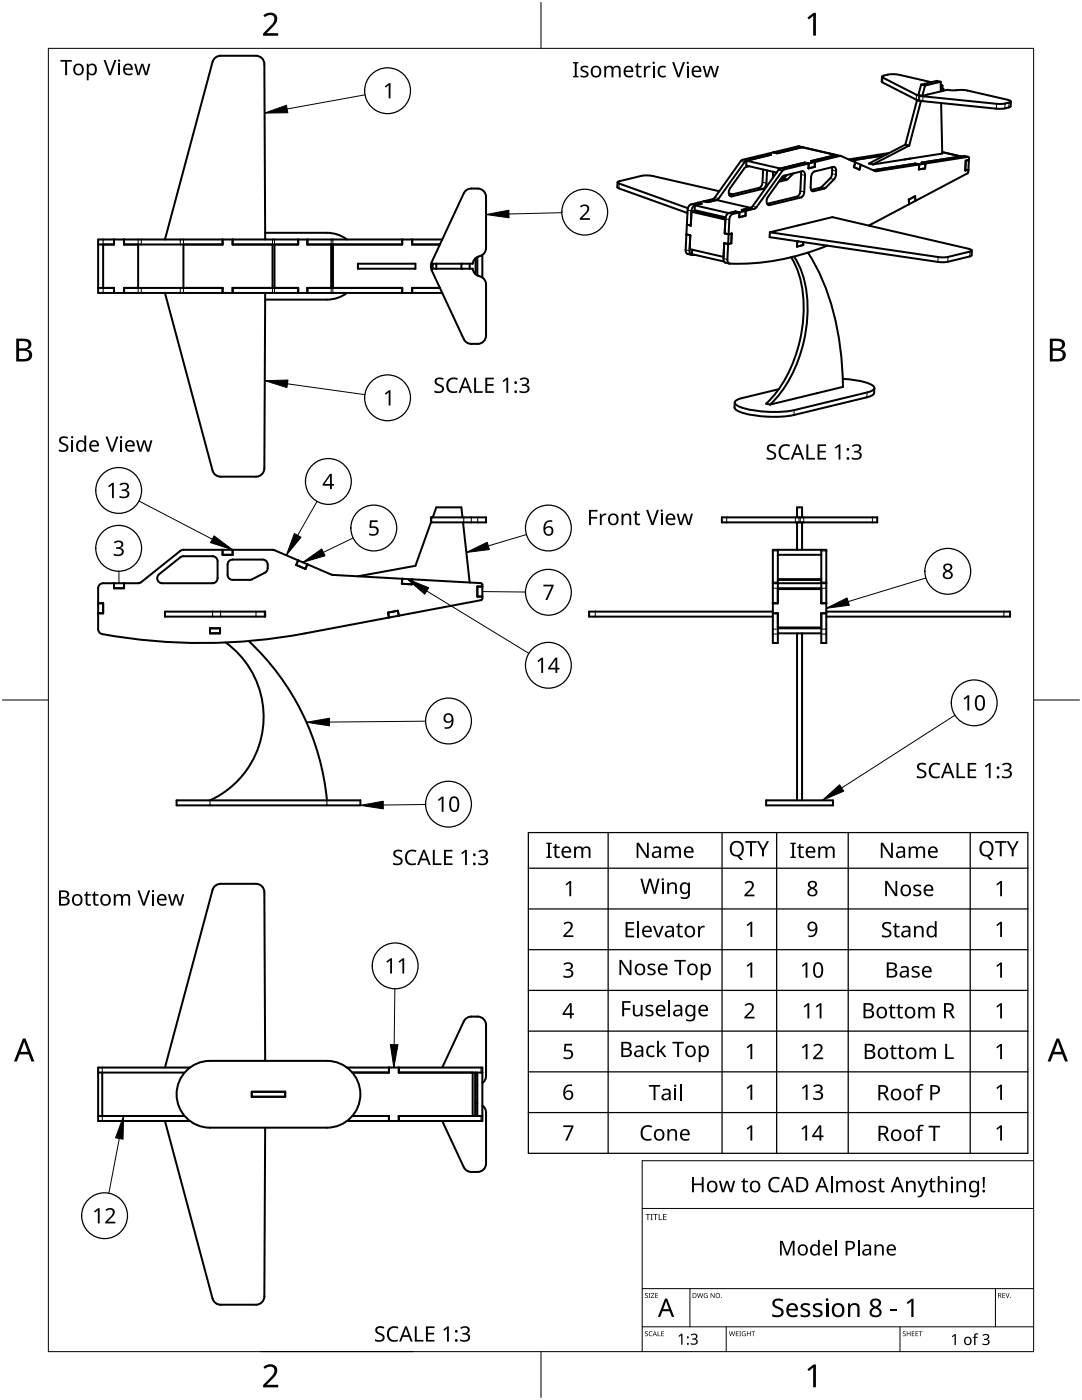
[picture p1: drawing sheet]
<svg xmlns="http://www.w3.org/2000/svg" width="216mm" height="279mm" viewBox="0 0 216 279" stroke-linecap="round" stroke-linejoin="round" font-family="sans-serif">
<g fill="none" stroke="#000" stroke-width=".4">
<path d="M176 15.3l-.1 1 .2 .2 7.2 3.5M183 20l-2.4 8.9M183 20l.8 .2M183 20h.1M183.8 16.9l-.5 2 .7 .2M183.8 16.9l.8 .2M184.6 17.1l-.6 2M185.8 16.4l-6.5-1.5a5.7 5.7 0 0 0-3.3 .3l.2 .3 7.1 3.6 15.6 1.6a5.9 5.9 0 0 0 2.6-.3l.2-.1-.1-.2-.5-.2-8.7-1.9-3.4-.1-5 1.2M187.7 16.3l-.8-.2-3.1 .8M187.7 16.3v1.9M187.7 16.3l-3.1 .8M187.7 16.8l.4 .3-.3 .3v.1l.4 .2"/>
<path d="M188.1 17.1l-.1 .6M188.2 17.7v.4M188.2 17.7l-.5 .2M93 38a3.4 3.4 0 0 1 3.5 .1l.4 .8 .1 .4v10.2a1.81 1.81 0 0 1-1.6 1.7 1.67 1.67 0 0 0-1.1 1.4h-8v1h8a1.83 1.83 0 0 0 1.6 1.6 1.67 1.67 0 0 1 1.1 1.6v10.2a1.67 1.67 0 0 1-1.7 1.6 2.58 2.58 0 0 1-2.6-.6l-6.6-14-.1-1 .1-.7 6.4-13.7zM123.2 36.4v1l.3 .2 13.7 4.9M143 39.9l6.8 1.6M143 39.9l-1.8 .4-.7-.1M143.5 38.2l-13.9-3.2-1.6 .1-4.4 1.1-.4 .2 .4 .2 13.7 5M145.4 38.6l.8 .2M149 32.1l-.1 .9 6.1 1.4M149 32.1l6.7 1.5M149 32.1l-.4 .3-5.2 7.2-.4 .3"/>
<path d="M149.5 33.2l-.9 .3-2.9 4.1a1.08 1.08 0 0 0 .2 1.6l6.6-1.6 .4-.9 .2-2.7M152.3 33.8l-.2 2.7-.4 .9-6.2 1.5M153 30.7l.8 .2-4.8 1.2M154.3 34.3l-.1 1.2M155.7 33.6l-.4 .3-5.1 7.3-.4 .3M156.2 35.2l4-1a.74 .74 0 0 1 .4 .8l-.1 3.4-.5 .9-6.5 1.6a.88 .88 0 0 1-.4-1.4zM157.1 34.9a1.75 1.75 0 0 1-1.4 .9M158.3 34.6a3.4 3.4 0 0 1-2.9 1.7M159.8 34.3l.1 .5-.2 3.5-.5 .8-6.1 1.6M160 29.4h.3M160 29.4l-4.9 1.2-.8-.2M160 29.4l6.8 1.5"/>
<path d="M160.2 29.4l-.9-.2-11.3 2.8-5.5 7.6-4.8 1.3-.5 .9-.4 8.1a.74 .74 0 0 0 .4 .8l.8 .2M160.3 29.4h.1M160.3 29.4l6.6 1.5M162.3 34.3l4.1-1a1.4 1.4 0 0 1 .4 1.7l-.4 .8-1.8 1.8-2.4 .6a.74 .74 0 0 1-.4-.9l.1-2.2zM166 33.4v1.4l-.4 .8-1.8 1.8-1.9 .5M166.8 30.9l1 .2M166.8 30.9l-5 1.2 .8 .2v1l-1.3 .3 .1-1-.8-.1-4.9 1.1M170.7 32.4l-.3 1 1.1 .4 .3-.9M171.8 32.9l3 1.3 18.4-2.9 .1 .3-.1 2.7-.2 .3-19.7 10.4M171.8 32.9l-4.1-1.8-11.3 2.8-5.6 7.6-4.6 1.2-.4 .3-.3 .8-.4 8a.62 .62 0 0 0 .5 .8 47.1 47.1 0 0 0 19.5-3.6M175.1 30.9l.8 .2-6.1 .9M176.3 30.7l.6 .1"/>
<path d="M177.4 30.5l-8.1 1.3M180.6 28.9l-7.2 3.7 .8 .2M180.6 28.9l.8 .1M181.4 29l-7.2 3.8M183.5 20.1l15.3 1.6a5.9 5.9 0 0 0 2.7-.3l.2-.2v-.9M183.8 20.2l-2.4 8.8M183.8 20.1v.1M187.8 20.6l.2 10-13.8 2.2M188 30.3l3.8 .9M193.2 31.3l-.8-.2-8.5 1.4 .8 .1-.1 1-1.3 .2 .1-1-.8-.2-8.4 1.4M193.3 31.9l-.6 .2-.1 1.9 .6-.1M19.6 57.5h3.1v1"/>
<path d="M20.6 48.8v8.7M22.7 47.8v1h-3.1M24.7 47.8v1h19.7v-1M24.7 58.5v-1h19.7v1M27.6 48.8v8.7M32.9 47.8l9.5-35.4a1.67 1.67 0 0 1 1.6-1.3h7.1a1.67 1.67 0 0 1 1.6 1.7l.2 35M32.9 58.5l9.5 35.4a1.67 1.67 0 0 0 1.6 1.2h7.1a1.67 1.67 0 0 0 1.6-1.6l.2-35M36.6 48.8v8.7M46.4 47.8v1h13.1v-1M46.4 58.5v-1h13.1v1M52.9 46.5h13l1.7 .4 1.6 .9M54.4 48.8v8.7"/>
<path d="M54.8 48.8v8.7M61.3 58.5v-1h19v1M61.3 47.8v1h19v-1M66.1 48.8v8.7M66.4 48.8v8.7M69.2 58.5l-1.6 .9-1.7 .4h-13M71.4 52.6h11.5v1h-11.5zM82.2 47.8v1h5.6M87.1 52.6v1M87.8 57.5h-5.6v1M88.2 47.8h-68.6v10.7h68.6M92.1 52.6v1"/>
<path d="M93.7 52.6v1M94.9 51.5v3.2M95.2 51.3v3.7M96.2 50.9v4.5M137 46.8l.7 .2-.1 3a.84 .84 0 0 0 1.2 .9M137.6 49.7l6.8 1.6M138.1 49.8v.9l6.4 1.5M138.7 41l-.4 .3-.3 .5-.2 3.2-.7-.2M138.7 41l6.7 1.5M138.7 41l-.1 .9 6.2 1.5M139.2 40.5l.8 .1-1.3 .4M144.8 43.5l-6.2-1.4-.6 .2 6.7 1.5"/>
<path d="M145.4 42.5l-.4 .3-.2 .6-.2 3.2 .8 .2 .6-.2-.1 1.9-.6 .2-.8-.2-.1 3.1a.74 .74 0 0 0 .4 .8l.7 .2M149.8 41.5l-1.8 .4 .8 .2-.1 1-1.2 .3v-1l-.7-.2-1.4 .3M153.6 46.4v.9l34 5 1.5-.1 4.6-1.1 .2-.1v-1M153.6 46.4l12.5-3.1 27.2 6.4 .6 .3-.3 .2-4.4 1.1h-1.6zM157.9 51.3a21.9 21.9 0 0 1 2 15.2 25.9 25.9 0 0 1-7 14.1l.8 .1M158.4 51.2a20.4 20.4 0 0 1 2.5 14 26.2 26.2 0 0 1-7.2 15.5M159.3 48.2h-.2l-.1 1 1.3-.3v-.6M161.2 50.4a48 48 0 0 1 6.8 22.9l.2 3.9-14.5 3.5M182.7 40.1l-.1-.9-1.3 .6 .1 1M168.2 75.6l4.1 .6a2.95 2.95 0 0 1 2.2 1.2 1.47 1.47 0 0 1-1.5 .9l-14.5 3.6a22.9 22.9 0 0 1-11-.8l-.8-.5-.1-.3a1.47 1.47 0 0 1 1.5-.8l7.3-1.8M174.5 77.4l-.1 1a1.47 1.47 0 0 1-1.4 .9l-14.6 3.5a22.9 22.9 0 0 1-11-.7l-.7-.5-.1-1.3M19.9 116.7l.7-.3 7.4-.1 8-6.4 .6-.2h18l11.7 5 29.6 1.7 .3 .1v3l-.2 .3-35.1 6.6a109.7 109.7 0 0 1-40.8 0l-.5-.5v-.3v-8.2z"/>
<path d="M22.7 116.4v1h2v-1M31.7 114.6l4.7-3.6h6a1 1 0 0 1 1 1v3.4a1 1 0 0 1-1 1h-10a1 1 0 0 1-1-.7 1 1 0 0 1 .3-1.1zM44.4 109.7v1h2v-1M45.7 112l.7-.3h6a1.36 1.36 0 0 1 1 2l-.5 .6-2.7 1.4h-3.8a1 1 0 0 1-1-1v-2zM59.5 111.8l-.4 1 1.8 .7 .4-.9M80.3 115.5l-.1 1 2 .1v-1M86 104.3l-3.1 8.6-11.5 2.1M86 103.3h11v1h-11zM86.3 103.3l.8-2h5l.2 2M92.4 104.3l1.3 12M96.2 117.1h-1v2h1M144 103.3h31v1h-31z"/>
<path d="M154.2 116.4h10.7M155.2 117.4h8.7M155.2 110.7h8.7M155.2 109.7v10.7h-1M155.2 115.7h8.7M155.2 115.6h8.7M155.2 117.6h8.7M159 103.3v-2h1v2M159 104.3v5.4M160 104.3v5.4M163.9 109.7v10.7h1M19.6 120.4h1v2h-1"/>
<path d="M32.9 122.1h20v1h-20zM41.9 125.4h2v1h-2zM45 128.2a18.3 18.3 0 0 1-3.1 31.5M49.6 127.9a50 50 0 0 1 15.6 31.8M79.6 122.9l-.2-1-2 .4 .2 .9M154.2 122.4h1v5.9h-1v-18.6h10.7v18.6h-1v-5.9h1M154.2 122.1h-36.7v1h36.7M155.2 126.4h8.7M155.2 125.4h8.7M155.2 125.2h8.7M159 126.4v33.3M160 126.4v33.3"/>
<path d="M164.9 122.1h36.6v1h-36.6M35.2 159.7h36.7v1h-36.7zM152.9 159.7h13.3v1h-13.3zM19.6 214.1h17M20.4 214.1v8.6M36.9 214a6.7 6.7 0 0 1 5-2.3h23.3a6.7 6.7 0 0 1 6.7 6.7 6.7 6.7 0 0 1-6.7 6.7h-23.3a6.7 6.7 0 0 1-6.1-3.9 6.7 6.7 0 0 1 1.1-7.2zM37.9 213.1h-18.3v10.6h18.3M50.2 217.9h6.7v1h-6.7zM52.9 211.7l-.2-33.7a1.67 1.67 0 0 0-1.6-1.6h-7.1a1.67 1.67 0 0 0-1.6 1.2l-9.5 35.5M69.2 213.1h27v10.6h-27M77.6 213.1v1h-7.3M79.6 213.1v1h16.6"/>
<path d="M88.2 213.1l4.3-9.3a1.67 1.67 0 0 1 1.5-.9 2.44 2.44 0 0 1 2.8 .8l.2 .9v10.1a1.67 1.67 0 0 1-.8 1.4M94.3 214.1v8.6M94.8 214.1v8.6M94.9 220l.3 .2M94.9 214.1v8.6M95.2 214.1v8.6M95.2 216.6l-.3 .2M19.6 222.7h17M32.9 223.7l9.5 35.5a1.67 1.67 0 0 0 1.6 1.2h7.1a1.67 1.67 0 0 0 1.6-1.7l.2-33.6M70.3 222.7h7.3v1M96.2 222.7h-16.6v1M96.2 220.6a1.67 1.67 0 0 1 .8 1.4v10.2a1.67 1.67 0 0 1-1.7 1.7 2.58 2.58 0 0 1-2.6-.7l-4.5-9.5"/>
</g>
<g fill="none" stroke="#000" stroke-width=".2">
<path d="M176.2 15.5l-.1 1M182.9 18.9l-.1 1M183.3 19.1v.9M183.5 19.1v1M184.2 19.2l-.1 1M187.8 17.3v.3M188 17.2v.4M123.6 36.6l-.1 1M142.2 39.7l.8 .2M142.6 39.4l.8 .2M145.7 39.1l.3 .1M147.8 32.2l.8 .2"/>
<path d="M148.2 31.9l.8 .2M151.5 37.5l.8 .2M152.2 36.4l.7 .2M155.3 33.9l.8 .2M155.7 33.6l.8 .2M156.1 35.7l.8 .2M156.4 35.5l.8 .2M159 39.2l.8 .2M159.3 29.2l.7 .2M159.7 38.1l.8 .2M159.9 34.8l.7 .2M162 38.1l.3 .1"/>
<path d="M163.7 37.5l.8 .1M164 37.3l.8 .2M165.6 35.6l.8 .2M166 34.7l.8 .1M166.1 34l.7 .1M166.8 30.9l.8 .2M174.5 34.1l.3 .1M192.4 31.1l.8 .2M198.9 20.7l-.1 1M200.5 20.7v.9M201.3 20.5v.9M20.6 47.8v1"/>
<path d="M20.6 57.5v1M27.6 47.8v1M27.6 57.5v1M28.2 47.8v1M28.2 57.5v1M36 47.8v1M36 57.5v1M36.6 47.8v1M36.6 57.5v1M54.4 47.8v1M54.4 57.5v1M54.8 47.8v1"/>
<path d="M54.8 57.5v1M66.1 47.8v1M66.1 57.5v1M66.4 47.8v1M66.4 57.5v1M136.8 49.9l.8 .1M137.2 41.9l.8 .2M137.9 40.8l.8 .2M144.4 51.6l.7 .2M144.7 43.7l.8 .1M145.4 42.5l.8 .2M149.8 41.5l.8 .2"/>
<path d="M150.2 41.2l.8 .2M153.2 40.9h.3M187.2 51.3l-.1 1M189.2 51.3l-.1 .9M193.6 50.2l-.1 1M173 78.3v1M158.5 81.9l-.1 .9M86.1 103.3v1M92.5 103.3v1M94 103.3v1M95.3 103.3v1M145 103.3v1"/>
<path d="M154.2 117.4h1M154.2 116.2h1M154.2 109.9h1M158.7 103.3v1M159.4 103.3v1M159.7 103.3v1M160.4 103.3v1M163.9 117.4h1M163.9 116.2h1M163.9 109.9h1M174.1 103.3v1M42.4 122.1v1"/>
<path d="M44 122.1v1M51.1 122.1v1M52.7 122.1v1M118.8 122.1v1M154.2 125.6h1M154.2 126.5h1M163.9 125.6h1M163.9 126.5h1M200.3 122.1v1M41.9 159.7v1M65.2 159.7v1M20.4 213.1v1"/>
<path d="M96 213.1v1M20.4 222.7v1M96 222.7v1"/>
</g>
<path d="M9.7 9.7h196.5v260h-196.5z" fill="none" stroke="#000" stroke-width=".2"/>
<path d="M107.9 .5v9.2M.5 139.7h9.2M206.2 139.7h9.2M107.9 269.7v9.2" fill="none" stroke="#000" stroke-width=".2"/>
<g fill="#000">
<path d="M52.6 3.1a1.64 1.64 0 0 1 2.7 .4 2.52 2.52 0 0 1-1.1 2.2l-1 .9h2.3v.5h-3v-.4l1.2-1.2a1.95 1.95 0 0 0 .9-2.2 1.23 1.23 0 0 0-1.7 .1zM161.1 3.5l1.2-.9h.5v4.5h-.5v-4l-.9 .8zM52.6 272.8a1.64 1.64 0 0 1 2.7 .4 2.52 2.52 0 0 1-1.1 2.2l-1 1h2.3v.5h-3v-.5l1.2-1.2a1.95 1.95 0 0 0 .9-2.1 1.23 1.23 0 0 0-1.7 .1zM161.1 273.3l1.2-1h.5v4.6h-.5v-4l-.9 .7z"/>
<path d="M3.2 67.6h1.3a1.28 1.28 0 0 1 1.7 1.3 1.04 1.04 0 0 1-.8 .9 1.23 1.23 0 0 1 1 1.4 1.23 1.23 0 0 1-1.6 .9h-1.6zM3.8 70v1.7h.9a.86 .86 0 0 0 1.1-.9 .86 .86 0 0 0-1.1-.8zM3.8 68.1v1.4h.8a.78 .78 0 0 0 1.1-.8 .78 .78 0 0 0-1.1-.6z"/>
<path d="M209.5 67.6h1.3a1.28 1.28 0 0 1 1.7 1.3 1.04 1.04 0 0 1-.9 .9 1.23 1.23 0 0 1 1 1.4 1.23 1.23 0 0 1-1.5 .9h-1.6zM210.1 70v1.7h.9a.86 .86 0 0 0 1.1-.9 .86 .86 0 0 0-1.2-.8zM210.1 68.1v1.4h.8a.78 .78 0 0 0 1-.8 .78 .78 0 0 0-1.1-.6z"/>
<path d="M4.6 207.3h.5l1.8 4.5h-.6l-.6-1.4h-1.8l-.5 1.4h-.6zM4.8 207.9l-.7 2h1.4z"/>
<path d="M210.8 207.3h.5l1.8 4.5h-.6l-.5-1.4h-1.8l-.6 1.4h-.6zM211.1 207.9l-.7 2h1.4z"/>
</g>
<path d="M206.2 231.6h-78.1v38.1M128.1 257.2h78.1M128.1 241.2h78.1M137.7 257.2v7.6M198.6 257.2v7.6M51.9 269.7h30.5M128.1 264.8h78.1M144.9 264.8v4.9M179.6 264.8v4.9" fill="none" stroke="#000" stroke-width=".2"/>
<g fill="#000">
<path d="M128.7 258.2l.4-.1h.2l-.1 .1a.24 .24 0 0 0-.3 0 .24 .24 0 0 0-.1 .3 .24 .24 0 0 0 .4 .1 .31 .31 0 0 1 0 .4 .31 .31 0 0 1-.5-.1 .24 .24 0 0 0 .3 .1 .24 .24 0 0 0 .1-.3l-.4-.3zM128.8 242.3h.9v.1h-.3v1.1h-.2v-1.1h-.4zM129.4 258.1h.4l-.1 .1v.7l.1 .1h-.4l.1-.1v-.7zM129.8 242.3h.5l-.2 .1v1l.2 .1h-.5l.2-.1v-1zM129.9 258.1h.6l-.5 .8h.6v.1h-.7l.5-.8h-.5zM130.3 242.3h1v.1h-.4v1.1h-.2v-1.1h-.4zM130.7 258.1h.6v.1h-.4v.3h.4v.1h-.4v.3h.4v.1h-.6zM131.4 242.3h.2v1.1h.5v.1h-.7zM132.3 242.3h.7v.1h-.5v.4h.5v.1h-.5v.5h.5v.1h-.7zM139.1 258.1h.1l.2 .8 .2-.8h.2l.2 .8 .2-.8h.1l-.2 .9h-.2l-.2-.8-.2 .8h-.2zM140.5 258.2l.4-.1h.3l-.1 .1a.4 .4 0 0 0-.6 .4 .4 .4 0 0 0 .6 .3v-.3l-.2-.1h.3v.5a.53 .53 0 0 1-.7-.1 .53 .53 0 0 1 0-.7zM141.8 258.1h.1l.6 .8v-.8h.1v.9h-.2l-.5-.8v.8h-.1z"/>
<path d="M155.6 247.6h.6l.9 2.4 .9-2.4h.5v3h-.3v-2.6l-1 2.6h-.3l-.9-2.6v2.6h-.4zM174.5 248.4h.3v.3a.83 .83 0 0 1 1-.3 .83 .83 0 0 1 .5 .7v1.5h-.3v-1.4a.59 .59 0 0 0-.7-.6 .59 .59 0 0 0-.4 .8v1.2h-.4zM200 258.1h.6v.1h-.5v.3h.4v.1h-.4v.3h.5v.1h-.6zM200.6 258.1h.2l.2 .8 .3-.8h.2l-.4 .9h-.1zM128.7 265.8l.4-.1h.2l-.1 .1a.24 .24 0 0 0-.3 0 .24 .24 0 0 0-.1 .3 .24 .24 0 0 0 .4 .1 .31 .31 0 0 1 0 .5 .31 .31 0 0 1-.5-.2 .24 .24 0 0 0 .3 .1 .24 .24 0 0 0 .1-.3l-.4-.2zM129.6 265.8l.3-.1h.3l-.1 .1a.39 .39 0 0 0-.5 .4 .39 .39 0 0 0 .5 .3 .46 .46 0 0 1-.6 0 .46 .46 0 0 1 .1-.7zM131.2 265.7h.1v.8h.5v.2h-.6zM131.9 265.7h.6v.1h-.4v.3h.4v.1h-.4v.4h.4v.1h-.6zM135.4 266.6l.6-.4h.2v2.2h-.3v-1.9l-.4 .3zM137.8 266.4a.73 .73 0 0 1 .9-.3 .73 .73 0 0 1 .4 .8l-.4 .3a.62 .62 0 0 1 .5 .8 .62 .62 0 0 1-.8 .4l-.6-.1v-.3l.3 .1a.49 .49 0 0 0 .7 0 .49 .49 0 0 0 0-.7l-.7-.1v-.2a.46 .46 0 0 0 .7 0 .46 .46 0 0 0-.1-.7h-.3l-.5 .2zM145.5 265.7h.1l.2 .8 .2-.8h.1l.3 .8 .2-.8h.1l-.3 1h-.1l-.2-.9-.3 .9h-.1zM146.8 265.7h.6v.1h-.4v.3h.3v.1h-.3v.4h.4v.1h-.6z"/>
<path d="M147.5 265.7h.4l-.2 .1v.8l.2 .1h-.4l.1-.1v-.8zM148.1 265.8l.7-.1-.1 .1a.4 .4 0 0 0-.6 .4 .4 .4 0 0 0 .6 .3v-.2l-.2-.2h.3v.5a.53 .53 0 0 1-.7-.1 .53 .53 0 0 1 0-.7zM149 265.7h.2v.4h.5v-.4h.1v1h-.1v-.5h-.5v.5h-.2zM149.9 265.7h.8v.1h-.3v.9h-.2v-.9h-.3zM154.3 259.5a1.72 1.72 0 0 1 2-.2l-.2 .4a1.06 1.06 0 0 0-1.5 .3 1.37 1.37 0 0 0 1.3 1 1.02 1.02 0 0 1 .4 1.3 1.02 1.02 0 0 1-1.2 .6l-1-.2v-.4a1.29 1.29 0 0 0 1.8-.3 1.11 1.11 0 0 0-1.1-.9 .99 .99 0 0 1-.5-1.6zM159.9 260.4a1.61 1.61 0 0 1 1.7-.2l-.1 .4-.9-.2-.4 .3a.75 .75 0 0 0 .8 .6 .81 .81 0 0 1 .7 1 .81 .81 0 0 1-1.1 .6l-.8-.2v-.4a1.08 1.08 0 0 0 1.5-.1 .79 .79 0 0 0-.9-.7 .73 .73 0 0 1-.5-1.1zM162.3 260.4a1.61 1.61 0 0 1 1.8-.2l-.2 .4-.8-.2-.5 .3a.75 .75 0 0 0 .9 .6 .81 .81 0 0 1 .6 1 .81 .81 0 0 1-1 .6l-.9-.2v-.4a1.08 1.08 0 0 0 1.5-.1 .79 .79 0 0 0-.8-.7 .73 .73 0 0 1-.6-1.1zM169.2 260.1h.4v.4a1.04 1.04 0 0 1 1.2-.4 1.04 1.04 0 0 1 .7 1v1.7h-.4v-1.7a.73 .73 0 0 0-.9-.7 .73 .73 0 0 0-.5 1v1.4h-.5zM177.7 261.3h1.2v.4h-1.2zM180.2 265.8l.3-.1h.2v.1a.24 .24 0 0 0-.3 0 .24 .24 0 0 0-.1 .3 .24 .24 0 0 0 .3 .1 .31 .31 0 0 1 0 .5 .31 .31 0 0 1-.5-.2 .24 .24 0 0 0 .4 .1 .24 .24 0 0 0 0-.3l-.3-.2zM180.9 265.7h.2v.4h.5v-.4h.1v1h-.1v-.5h-.5v.5h-.2zM180.9 260l1-.8h.4v3.6h-.5l.1-3.1-.7 .6z"/>
<path d="M181.9 265.7h.6v.1h-.4v.3h.4v.1h-.4v.4h.4v.1h-.6zM182.7 265.7h.5v.1h-.4v.3h.4v.1h-.4v.4h.4v.1h-.5zM183.3 265.7h.8v.1h-.3v.9h-.2v-.9h-.3zM189.9 266.7l.6-.5h.2v2.2h-.2v-1.9l-.4 .4zM194.5 266.2l.3-.1h.4v.3l-.4-.1-.1 .2-.1 .3h.5v.2h-.5v1.4h-.2v-1.4h-.3v-.1l.3-.1zM196 266.4a.73 .73 0 0 1 .9-.2 .73 .73 0 0 1 .5 .7l-.5 .4a.62 .62 0 0 1 .6 .8 .62 .62 0 0 1-.9 .4l-.6-.2v-.2l.3 .1a.51 .51 0 0 0 .7 0 .51 .51 0 0 0 .1-.6l-.7-.2v-.2a.46 .46 0 0 0 .6-.1 .46 .46 0 0 0 0-.6l-.4-.1-.4 .2z"/>
<path d="M138.2 258.1h.3a.49 .49 0 0 1 .5 .5 .49 .49 0 0 1-.5 .4h-.3zM138.3 258.2v.7h.4l.1-.2v-.3z"/>
<path d="M142.7 258.6a.5 .5 0 0 1 1 0 .5 .5 0 0 1-1 0zM142.9 258.6a.36 .36 0 0 0 .7 0 .36 .36 0 0 0-.7 0z"/>
<path d="M159.4 248.6a1.08 1.08 0 0 1 1.6 .1 1.08 1.08 0 0 1-.2 1.6 1.08 1.08 0 0 1-1.5-.2 1.47 1.47 0 0 1 .1-1.5zM159.8 248.7a.85 .85 0 0 0-.3 1 .85 .85 0 0 0 1 .5 .82 .82 0 0 0 .3-1 .82 .82 0 0 0-1-.5z"/>
<path d="M162 248.5l.6-.2 .6 .3v-1.1h.4v3.1h-.3l-.1-.3a.96 .96 0 0 1-1.2 .1 .96 .96 0 0 1-.3-1.2zM162.2 248.7a.85 .85 0 0 0-.2 1 .85 .85 0 0 0 .9 .6 1.01 1.01 0 0 0-.2-1.7z"/>
<path d="M164.4 248.6a.94 .94 0 0 1 1.2-.2 .94 .94 0 0 1 .4 1.1h-1.5a.83 .83 0 0 0 .5 .8 .83 .83 0 0 0 .9-.2v.4a1.19 1.19 0 0 1-1.5-.3 1.19 1.19 0 0 1 0-1.6zM164.7 248.8l-.2 .4h1.1a.54 .54 0 0 0-.3-.5 .54 .54 0 0 0-.6 .1z"/>
<path d="M168.7 247.6h.8a.92 .92 0 0 1 1.1 1 .92 .92 0 0 1-1.2 .8h-.3v1.2h-.4zM169.1 248v1.1a.79 .79 0 0 0 1.1-.6 .59 .59 0 0 0-.7-.5z"/>
<path d="M172.3 248.5a.9 .9 0 0 1 .9-.2 .9 .9 0 0 1 .6 .8v1.5h-.2l-.1-.4a.71 .71 0 0 1-1.1 .3 .71 .71 0 0 1 .1-1.1l1-.2a.51 .51 0 0 0-.2-.5 .51 .51 0 0 0-.6 0l-.3 .1zM172.5 249.7a.47 .47 0 0 0 .2 .7 .47 .47 0 0 0 .7-.3l.1-.6z"/>
<path d="M173.8 259.5a1.11 1.11 0 0 1 1.3-.3 1.11 1.11 0 0 1 .7 1.1l-.7 .6a1.04 1.04 0 0 1 .8 1.4 1.04 1.04 0 0 1-1.4 .6 .98 .98 0 0 1-1-.9 .98 .98 0 0 1 .8-1.1 .96 .96 0 0 1-.5-1.4zM174.1 261.5a.71 .71 0 0 0 .6 1 .71 .71 0 0 0 .7-.9 .78 .78 0 0 0-1.3-.1zM174.1 260.1a.61 .61 0 0 0 1.2 0 .61 .61 0 0 0-1.2 0z"/>
<path d="M177.2 248.6a.94 .94 0 0 1 1.1-.2 .94 .94 0 0 1 .5 1.1h-1.5a.83 .83 0 0 0 .5 .8 .83 .83 0 0 0 .9-.2v.4a1.19 1.19 0 0 1-1.6-.3 1.19 1.19 0 0 1 .1-1.6zM177.5 248.8l-.2 .4h1.1a.54 .54 0 0 0-.3-.5 .54 .54 0 0 0-.6 .1z"/>
<path d="M199.2 258.1h.2a.28 .28 0 0 1 .4 .1 .28 .28 0 0 1-.2 .4l.3 .4h-.2l-.2-.4h-.2v.4h-.1zM199.3 258.2v.3h.1a.19 .19 0 0 0 .3-.2 .19 .19 0 0 0-.3-.1z"/>
<path d="M130.6 265.7l.5 1-.3-.3h-.3l-.3 .3zM130.7 265.8l-.2 .4h.3z"/>
<path d="M132.7 259.2h.4l1.4 3.6h-.4l-.5-1.1h-1.4l-.5 1.1h-.4zM132.9 259.6l-.6 1.7h1.2z"/>
<path d="M157.2 260.4a1.18 1.18 0 0 1 1.5-.2 1.18 1.18 0 0 1 .5 1.4h-1.8a1.04 1.04 0 0 0 .6 .9 1.04 1.04 0 0 0 1.1-.2v.4a1.48 1.48 0 0 1-2-.3 1.48 1.48 0 0 1 .1-2zM157.6 260.6l-.2 .6h1.4a.68 .68 0 0 0-.4-.7 .68 .68 0 0 0-.8 .1z"/>
<path d="M166.3 260.4a1.38 1.38 0 0 1 2.2 .7 1.38 1.38 0 0 1-1.5 1.8 1.48 1.48 0 0 1-.7-2.5zM166.7 260.6a1.24 1.24 0 0 0 .4 1.9 1.08 1.08 0 0 0 1-.8 1.08 1.08 0 0 0-.5-1.2l-.6-.1z"/>
<path d="M192.6 267a.81 .81 0 0 1 1.1 .1 .81 .81 0 0 1-.1 1.1 .81 .81 0 0 1-1.2-.2v-.6zM192.8 267.1a.6 .6 0 0 0-.2 .8 .6 .6 0 0 0 .9 .2l.1-.2a.56 .56 0 0 0-.1-.7 .56 .56 0 0 0-.7-.1z"/>
<circle cx="144" cy="259" r=".09"/>
<circle cx="165.1" cy="259.4" r=".28"/>
<circle cx="201.6" cy="259" r=".09"/>
<circle cx="137.3" cy="268.2" r=".2"/>
<circle cx="137.3" cy="266.9" r=".2"/>
</g>
<path d="M166.8 247.5v3.1M171.3 247.5v3.1" fill="none" stroke="#000" stroke-width=".36"/>
<path d="M165 260.1v2.7" fill="none" stroke="#000" stroke-width=".45"/>
<g fill="#000">
<path d="M109 168.2h1.1v.2l-.4 .1v2.4l.4 .1v.2h-1.1v-.2l.3-.1v-2.4l-.3-.1zM110.8 168.4h.2v.5h.7v.3h-.7v1.3l.2 .4h.5v.3a.69 .69 0 0 1-1-.6v-1.4h-.4v-.1l.4-.2zM112.8 176.5l.9-.7h.3v3.1h-.4v-2.7l-.6 .5zM114.6 168.9h.3v.4a.86 .86 0 0 1 1.4 0 .81 .81 0 0 1 .9-.4 .81 .81 0 0 1 .6 .8v1.5h-.3v-1.4a.56 .56 0 0 0-.7-.6 .56 .56 0 0 0-.4 .8v1.2h-.4v-1.4a.57 .57 0 0 0-.7-.6 .57 .57 0 0 0-.4 .8v1.2h-.3zM127 168.2h.5l1.6 2.5v-2.5h.3v3h-.4l-1.6-2.5v2.5h-.4zM127.8 175.4h.4l.6 2.5 .7-2.5h.4l.7 2.5 .6-2.5h.4l-.8 3h-.4l-.7-2.6-.7 2.6h-.4zM133.1 176.1h.3l.1 .3a.87 .87 0 0 1 1-.3 .87 .87 0 0 1 .6 .8v1.5h-.4v-1.5a.61 .61 0 0 0-.8-.5 .61 .61 0 0 0-.4 .8v1.2h-.4zM132.6 168.9h.3l.1 .4a.86 .86 0 0 1 1.4 0 .81 .81 0 0 1 .9-.4 .81 .81 0 0 1 .6 .8v1.5h-.4v-1.4a.56 .56 0 0 0-.7-.6 .56 .56 0 0 0-.4 .8v1.2h-.3v-1.4a.57 .57 0 0 0-.8-.6 .57 .57 0 0 0-.3 .8v1.2h-.4zM148.7 167.9h2.3v.3h-.9v2.7h-.4v-2.7h-1zM148.6 176.2a1.01 1.01 0 0 1 1.1-.4 1.01 1.01 0 0 1 .7 1l-.3 .6-1.1 1.1h1.5v.4h-2v-.3l1.1-1.2a.72 .72 0 0 0 .5-.6 .72 .72 0 0 0-.5-.7l-.8 .3zM151 167.9h.5l.7 1.5 .8-1.5h.4l-1 1.8v1.2h-.3v-1.2zM157.7 168.2h1.1v.2l-.3 .1v2.4l.3 .1v.2h-1.1v-.2l.4-.1v-2.4l-.4-.1z"/>
<path d="M159.5 168.4h.2v.5h.7v.3h-.7v1.3l.3 .4h.4v.3a.69 .69 0 0 1-1-.6v-1.4h-.3v-.1l.3-.2zM163.3 168.9h.3v.4a.86 .86 0 0 1 1.4 0 .81 .81 0 0 1 1-.4 .81 .81 0 0 1 .5 .8v1.5h-.3v-1.4a.56 .56 0 0 0-.7-.6 .56 .56 0 0 0-.4 .8v1.2h-.4v-1.4a.57 .57 0 0 0-.7-.6 .57 .57 0 0 0-.3 .8v1.2h-.4zM175.8 168.2h.4l1.6 2.5v-2.5h.4v3h-.5l-1.6-2.5v2.5h-.3zM176.6 175.8h.5l1.6 2.5v-2.5h.3v3h-.4l-1.6-2.5v2.5h-.4zM182.4 176.8a1.34 1.34 0 0 1 1.4-.1l-.1 .3-.5-.2a.37 .37 0 0 0-.6 .2 .37 .37 0 0 0 .4 .5h.2a.69 .69 0 0 1 .7 .8 .69 .69 0 0 1-.9 .6l-.8-.2v-.3l.8 .2 .4-.2v-.3l-.5-.3a.68 .68 0 0 1-.5-1zM181.3 168.9h.3l.1 .4a.86 .86 0 0 1 1.4 0 .81 .81 0 0 1 .9-.4 .81 .81 0 0 1 .6 .8v1.5h-.4v-1.4a.56 .56 0 0 0-.6-.6 .56 .56 0 0 0-.5 .8v1.2h-.3v-1.4a.57 .57 0 0 0-.8-.6 .57 .57 0 0 0-.3 .8v1.2h-.4zM198.5 167.9h2.3v.3h-.9v2.7h-.4v-2.7h-1zM198.8 176.5l.8-.7h.3v3.1h-.3v-2.7l-.6 .5zM200.9 167.9h.4l.8 1.5 .8-1.5h.4l-1 1.8v1.2h-.4v-1.2zM112.4 192.3a1.06 1.06 0 0 1 1.2-.3 1.06 1.06 0 0 1 .7 .9l-.2 .4-.4 .2a.82 .82 0 0 1 .7 .9 .82 .82 0 0 1-.9 .7l-1.1-.1v-.4a1.08 1.08 0 0 0 1.6-.2 .62 .62 0 0 0-.8-.7h-.3v-.3a.7 .7 0 0 0 .7-.1 .7 .7 0 0 0 .3-.7 .89 .89 0 0 0-1.3 0zM112.4 184.3a1.01 1.01 0 0 1 1.2-.4 1.01 1.01 0 0 1 .7 1l-.3 .6-1.1 1.2h1.5v.3h-2v-.3l1.1-1.1a.72 .72 0 0 0 .4-.7 .72 .72 0 0 0-.4-.6l-.9 .2zM123.6 191.6h.4l1.7 2.5-.1-2.5h.4v3h-.4l-1.7-2.5v2.5h-.3z"/>
<path d="M124.8 184h1.7v.4h-1.3v.9h1.3v.3h-1.3v1.1h1.3v.4h-1.7zM129.3 192.5a1.34 1.34 0 0 1 1.5-.1l-.1 .3-.5-.1a.37 .37 0 0 0-.6 .2 .37 .37 0 0 0 .4 .4l.1 .1a.69 .69 0 0 1 .7 .8 .69 .69 0 0 1-.9 .5l-.7-.1v-.3l.7 .1 .5-.1v-.4l-.5-.2a.68 .68 0 0 1-.6-1.1zM130.3 184.8h.4l.6 1.9 .7-1.9h.4l-.8 2.3h-.5zM134.6 191.6h2.2v.3h-.9v2.7h-.4v-2.7h-.9zM135.4 184.3h.2v.5h.7v.3h-.7v1.3l.2 .4 .5-.1v.3a.69 .69 0 0 1-1.1-.6v-1.3h-.3v-.2l.3-.2zM139.3 184.8h.3l.1 .4 .4-.4h.5v.3h-.4a.73 .73 0 0 0-.5 .7v1.3h-.4zM149 184.6l.8-.6h.3v3h-.4l.1-2.7-.6 .5zM149 192.7l.8-.6h.3v3h-.4l.1-2.6-.6 .5zM160 192.7l.8-.6h.3v3h-.4l.1-2.6-.6 .5zM176.2 184.3a1.43 1.43 0 0 1 1.6-.1l-.1 .3-.2-.1a.64 .64 0 0 0-.7-.1 .64 .64 0 0 0-.4 .6l.5 .4a.93 .93 0 0 1 1 1.1 .93 .93 0 0 1-1.3 .7l-.6-.1v-.4a1.08 1.08 0 0 0 1.5-.2 1.08 1.08 0 0 0-1.1-.9 .8 .8 0 0 1-.2-1.2zM178.6 184.3h.3v.5h.6v.3h-.6v1.3l.2 .4 .4-.1v.3a.69 .69 0 0 1-1-.6v-1.3h-.3v-.2l.3-.2zM182 193a1.34 1.34 0 0 1 1.5-.1l-.1 .3-.5-.1a.37 .37 0 0 0-.6 .1 .37 .37 0 0 0 .4 .5l.1 .1a.69 .69 0 0 1 .7 .8 .69 .69 0 0 1-.9 .5l-.7-.1v-.3l.7 .1 .5-.1v-.4l-.5-.2a.68 .68 0 0 1-.6-1.1z"/>
<path d="M182.4 184.8h.3v.3a.87 .87 0 0 1 1-.3 .87 .87 0 0 1 .6 .8v1.5h-.4v-1.5a.61 .61 0 0 0-.7-.5 .61 .61 0 0 0-.5 .8v1.2h-.3zM198.8 184.6l.8-.6h.3v3h-.3v-2.7l-.6 .5zM198.8 192.7l.8-.6h.3v3h-.3v-2.6l-.6 .5zM112.6 208.3h1.6v.4h-1.2l-.1 .8a1.02 1.02 0 0 1 1.5 .9 1.02 1.02 0 0 1-1.4 1l-.6-.2v-.3a.88 .88 0 0 0 1 .2 .88 .88 0 0 0 .6-.8 .85 .85 0 0 0-1.3-.4l-.2-.2zM124.2 199.8h1.6v.3h-1.3v1.1h1.3v.3h-1.3v1.3h-.3zM126.3 200.5h.4v1.5a.61 .61 0 0 0 .7 .5 .61 .61 0 0 0 .4-.8v-1.2h.4v2.3h-.3v-.3a.88 .88 0 0 1-1 .3 .88 .88 0 0 1-.6-.8zM129.2 208.9l.5-.2 .5-.1 .4 .2-.1 .3a.83 .83 0 0 0-1.2 .7 .83 .83 0 0 0 1.1 .8l.2-.1v.4a1.14 1.14 0 0 1-1.4-.2 1.14 1.14 0 0 1-.2-1.4zM128.9 200.8a1.34 1.34 0 0 1 1.5-.1l-.2 .3-.4-.2a.37 .37 0 0 0-.6 .2 .37 .37 0 0 0 .4 .5h.1a.69 .69 0 0 1 .7 .8 .69 .69 0 0 1-.9 .6l-.7-.2v-.3l.7 .2 .5-.2v-.3l-.5-.3a.68 .68 0 0 1-.6-1zM129.5 216.5h2.2v.4h-.9v2.7h-.4v-2.7h-.9zM131.1 207.7h.4v2.1l1-1.1h.4l-.9 .9 1 1.4h-.5l-.8-1.1-.2 .2v.9h-.4zM134.2 207.9h2.2v.4h-.9v2.7h-.4v-2.7h-.9zM149 209l.8-.7h.3v3.1h-.4l.1-2.7-.6 .5z"/>
<path d="M149 217.1l.8-.6h.3v3h-.4l.1-2.6-.6 .5zM148.6 200.5a1.01 1.01 0 0 1 1.1-.3 1.01 1.01 0 0 1 .7 1l-.3 .6-1.1 1.1h1.5v.4h-2v-.4l1.1-1.1a.72 .72 0 0 0 .5-.6 .72 .72 0 0 0-.5-.7l-.8 .3zM160 209l.8-.6h.3v3h-.3v-2.7l-.6 .5zM160 217.1l.8-.6h.3v3h-.3v-2.7l-.6 .5zM160.3 200.8l.9-.6h.3v3h-.4v-2.6l-.6 .5zM162.8 200.8l.8-.6h.3v3h-.4l.1-2.6-.6 .5zM162.3 216.7a1.06 1.06 0 0 1 1.1-.3 1.06 1.06 0 0 1 .7 .9l-.2 .4-.4 .2a.82 .82 0 0 1 .8 .9 .82 .82 0 0 1-.9 .7l-1.1-.1v-.4a1.08 1.08 0 0 0 1.5-.2 .62 .62 0 0 0-.8-.7h-.3v-.3a.7 .7 0 0 0 .8-.1 .7 .7 0 0 0 .2-.7 .89 .89 0 0 0-1.2 0zM162.3 208.7a1.01 1.01 0 0 1 1.1-.4 1.01 1.01 0 0 1 .7 1l-.3 .6-1.1 1.1h1.6v.4h-2v-.3l1-1.1a.72 .72 0 0 0 .5-.7 .72 .72 0 0 0-.5-.7l-.8 .3zM177.8 200.4h.2v.5h.7v.3h-.7v1.4l.2 .3h.5v.3a.69 .69 0 0 1-1.1-.6v-1.4h-.3v-.1l.3-.2zM178 208.5h.2v.6h.7v.3h-.7v1.3l.2 .4 .5-.1v.3a.69 .69 0 0 1-1-.6v-1.3h-.4v-.2l.4-.2zM179.3 200.4h.2v.5h.7v.3h-.7v1.4l.2 .3h.5v.3a.69 .69 0 0 1-1-.6v-1.4h-.4v-.1l.4-.2zM179.6 208.5h.2v.6h.6v.3h-.6v1.3l.2 .4 .4-.1v.3a.69 .69 0 0 1-1-.6v-1.3h-.3v-.2l.3-.2z"/>
<path d="M183.3 216.5l.8-.2 .2 .1-.1 .3a.48 .48 0 0 0-.6 0 .48 .48 0 0 0-.1 .6h.6v.3h-.6v2h-.4v-2h-.4v-.2l.4-.1zM183.2 200.9h.3l.1 .4a.86 .86 0 0 1 1.4 0 .81 .81 0 0 1 .9-.4 .81 .81 0 0 1 .6 .8v1.5h-.4v-1.4a.56 .56 0 0 0-.6-.6 .56 .56 0 0 0-.4 .8v1.2h-.4v-1.4a.57 .57 0 0 0-.7-.6 .57 .57 0 0 0-.4 .8v1.2h-.4zM183.5 209.1h.3v.3a.86 .86 0 0 1 1.4 0 .81 .81 0 0 1 1-.3 .81 .81 0 0 1 .5 .8v1.5h-.3v-1.5a.56 .56 0 0 0-.7-.6 .56 .56 0 0 0-.4 .8v1.3h-.4v-1.5a.57 .57 0 0 0-.7-.5 .57 .57 0 0 0-.4 .8v1.2h-.3zM188.6 208.3h.4v2.7h1.3v.4h-1.7zM198.8 200.8l.8-.6h.3v3h-.3v-2.6l-.6 .5zM198.8 209l.8-.7h.3v3.1h-.3v-2.7l-.6 .5zM198.8 217.1l.8-.6h.3v3h-.3v-2.6l-.6 .5zM112.4 224.6h2v.3l-1.2 2.7h-.4l1.2-2.7h-1.6zM128.2 225a1.7 1.7 0 0 1 1.9-.3l-.1 .3a1.19 1.19 0 0 0-1.5 .2 1.19 1.19 0 0 0-.2 1.4 1.15 1.15 0 0 0 1.7 .6v.3a1.56 1.56 0 0 1-1.9-.3 1.56 1.56 0 0 1-.1-1.9zM133.2 225.3h.3v.4a.87 .87 0 0 1 1-.4 .87 .87 0 0 1 .6 .8v1.5h-.4v-1.4a.61 .61 0 0 0-.7-.6 .61 .61 0 0 0-.4 .8v1.2h-.4zM149 225.2l.8-.6h.3v3h-.4l.1-2.6-.6 .5zM159.9 225.2l.8-.6h.4v3h-.4v-2.6l-.6 .5z"/>
<path d="M183.3 224.7l.8-.2h.2l-.1 .3a.48 .48 0 0 0-.6 .1 .48 .48 0 0 0-.1 .5h.6v.3h-.6v2h-.4v-2h-.4v-.2l.4-.1zM185.3 224.7h2.3v.3h-1v2.7h-.4v-2.7h-.9zM198.8 225.2l.8-.6h.3v3h-.3v-2.6l-.6 .5z"/>
<path d="M112.3 169.2a.98 .98 0 0 1 1.2-.2 .98 .98 0 0 1 .5 1.2h-1.6a.87 .87 0 0 0 .5 .7 .87 .87 0 0 0 1-.1v.3a1.24 1.24 0 0 1-1.7-.2 1.24 1.24 0 0 1 .1-1.7zM112.6 169.4l-.2 .5h1.2a.57 .57 0 0 0-.3-.6 .57 .57 0 0 0-.7 .1z"/>
<path d="M130.3 169.1a.93 .93 0 0 1 1-.2 .93 .93 0 0 1 .6 .8v1.5h-.3v-.3a.74 .74 0 0 1-1.2 .3 .74 .74 0 0 1 .1-1.2l1-.2a.53 .53 0 0 0-.2-.5 .53 .53 0 0 0-.6 0l-.3 .1zM130.5 170.3v.1a.54 .54 0 0 0 .6 .6 .54 .54 0 0 0 .4-.7v-.2z"/>
<path d="M136 176.3a.94 .94 0 0 1 1.3 .1l.1-.3h.3v2.3a1.14 1.14 0 0 1-1.9 .9v-.4a.91 .91 0 0 0 1.5-.3v-.5a1 1 0 0 1-1.3 .2 1 1 0 0 1-.3-1.3zM136.3 176.5a.92 .92 0 0 0-.3 1 .92 .92 0 0 0 .8 .6 .98 .98 0 0 0 0-1.7z"/>
<path d="M136.7 169.2a.98 .98 0 0 1 1.2-.2 .98 .98 0 0 1 .5 1.2h-1.6a.87 .87 0 0 0 .6 .7 .87 .87 0 0 0 .9-.1v.3a1.24 1.24 0 0 1-1.6-.2 1.24 1.24 0 0 1 0-1.7zM137 169.4l-.2 .5h1.2a.57 .57 0 0 0-.3-.6 .57 .57 0 0 0-.7 .1z"/>
<path d="M146 168.2a1.48 1.48 0 0 1 1.9-.1 1.48 1.48 0 0 1 .5 1.8l-.3 .6-.6 .4 .8 .7h-.6l-.6-.7a1.54 1.54 0 0 1-1.3-2.3zM146.3 168.4a1.36 1.36 0 0 0 .5 2.2 1.27 1.27 0 0 0 1.2-.8 1.27 1.27 0 0 0-.4-1.5l-.7-.1z"/>
<path d="M161 169.2a.98 .98 0 0 1 1.2-.2 .98 .98 0 0 1 .5 1.2h-1.6a.87 .87 0 0 0 .6 .7 .87 .87 0 0 0 .9-.1v.3a1.24 1.24 0 0 1-1.6-.2 1.24 1.24 0 0 1 0-1.7zM161.3 169.4l-.2 .5h1.2a.57 .57 0 0 0-.3-.6 .57 .57 0 0 0-.7 .1z"/>
<path d="M161.3 176.1a.88 .88 0 0 1 1.2-.3 .88 .88 0 0 1 .4 1.1l-.5 .3a.87 .87 0 0 1 .7 1.2 .87 .87 0 0 1-1.2 .5 .82 .82 0 0 1-.8-.8 .82 .82 0 0 1 .6-.8l-.1-.1a.77 .77 0 0 1-.3-1.1zM161.5 178.1a.6 .6 0 0 0 1.2 0 .6 .6 0 0 0-1.2 0zM161.6 176.6a.51 .51 0 0 0 1 0 .51 .51 0 0 0-1 0z"/>
<path d="M179 169.1a.93 .93 0 0 1 1-.2 .93 .93 0 0 1 .6 .8v1.5h-.3v-.3a.74 .74 0 0 1-1.2 .3 .74 .74 0 0 1 .1-1.2l1-.2a.53 .53 0 0 0-.1-.5 .53 .53 0 0 0-.7 0l-.3 .1zM179.3 170.3l-.1 .1a.54 .54 0 0 0 .6 .6 .54 .54 0 0 0 .4-.7v-.2z"/>
<path d="M180 176.8a1.13 1.13 0 0 1 1.6 .1 1.13 1.13 0 0 1-.2 1.6 1.13 1.13 0 0 1-1.6-.2 1.52 1.52 0 0 1 .2-1.5zM180.3 177a.89 .89 0 0 0-.2 1 .89 .89 0 0 0 .9 .5 .86 .86 0 0 0 .4-1.1 .86 .86 0 0 0-1.1-.4z"/>
<path d="M184.6 176.8a.98 .98 0 0 1 1.2-.2 .98 .98 0 0 1 .4 1.2h-1.5a.87 .87 0 0 0 .5 .8 .87 .87 0 0 0 .9-.2v.3a1.24 1.24 0 0 1-1.6-.2 1.24 1.24 0 0 1 .1-1.7zM184.9 177l-.2 .5h1.1a.57 .57 0 0 0-.3-.6 .57 .57 0 0 0-.6 .1z"/>
<path d="M185.4 169.2a.98 .98 0 0 1 1.3-.2 .98 .98 0 0 1 .4 1.2h-1.5a.87 .87 0 0 0 .5 .7 .87 .87 0 0 0 .9-.1v.3a1.24 1.24 0 0 1-1.6-.2 1.24 1.24 0 0 1 0-1.7zM185.7 169.4l-.1 .5h1.1a.57 .57 0 0 0-.3-.6 .57 .57 0 0 0-.7 .1z"/>
<path d="M195.8 168.2a1.48 1.48 0 0 1 1.9-.1 1.48 1.48 0 0 1 .5 1.8l-.3 .6-.5 .4 .7 .7h-.6l-.5-.7a1.54 1.54 0 0 1-1.4-2.3zM196.2 168.4a1.36 1.36 0 0 0 .4 2.2 1.27 1.27 0 0 0 1.2-.8 1.27 1.27 0 0 0-.4-1.5l-.7-.1z"/>
<path d="M126.9 192.6a1.13 1.13 0 0 1 1.7 .1 1.13 1.13 0 0 1-.2 1.6 1.13 1.13 0 0 1-1.6-.2 1.53 1.53 0 0 1 .1-1.5zM127.3 192.7a.89 .89 0 0 0-.3 1.1 .89 .89 0 0 0 1 .5 .86 .86 0 0 0 .4-1.1 .86 .86 0 0 0-1.1-.5z"/>
<path d="M128.4 185.1a.98 .98 0 0 1 1.2-.2 .98 .98 0 0 1 .5 1.1h-1.6a.87 .87 0 0 0 .5 .8 .87 .87 0 0 0 1-.2v.4a1.24 1.24 0 0 1-1.7-.3 1.24 1.24 0 0 1 .1-1.6zM128.7 185.2l-.2 .5h1.2a.57 .57 0 0 0-.3-.6 .57 .57 0 0 0-.7 .1z"/>
<path d="M131.5 192.6a.98 .98 0 0 1 1.2-.2 .98 .98 0 0 1 .5 1.1h-1.6a.87 .87 0 0 0 .6 .8 .87 .87 0 0 0 .9-.1v.3a1.24 1.24 0 0 1-1.6-.2 1.24 1.24 0 0 1 0-1.7zM131.8 192.8l-.1 .4h1.1a.57 .57 0 0 0-.3-.6 .57 .57 0 0 0-.7 .2z"/>
<path d="M132.9 184.9a.93 .93 0 0 1 1-.2 .93 .93 0 0 1 .6 .8v1.6h-.3l-.1-.4a.74 .74 0 0 1-1.1 .3 .74 .74 0 0 1 .1-1.2l1-.1a.53 .53 0 0 0-.2-.6 .53 .53 0 0 0-.6 0l-.3 .1zM133.1 186.1v.1a.54 .54 0 0 0 .5 .7 .54 .54 0 0 0 .5-.8v-.2z"/>
<path d="M136.9 185a1.13 1.13 0 0 1 1.6 .1 1.13 1.13 0 0 1-.2 1.7 1.13 1.13 0 0 1-1.6-.3 1.53 1.53 0 0 1 .2-1.5zM137.2 185.2a.89 .89 0 0 0-.2 1 .89 .89 0 0 0 .9 .5 .86 .86 0 0 0 .4-1.1 .86 .86 0 0 0-1.1-.4z"/>
<path d="M137.4 192.6a1.13 1.13 0 0 1 1.6 .1 1.13 1.13 0 0 1-.1 1.6 1.13 1.13 0 0 1-1.6-.2 1.53 1.53 0 0 1 .1-1.5zM137.8 192.7a.89 .89 0 0 0-.3 1.1 .89 .89 0 0 0 1 .5 .86 .86 0 0 0 .3-1.1 .86 .86 0 0 0-1-.5z"/>
<path d="M139.8 192.3h.3l.1 .3a.95 .95 0 0 1 1.1-.2 .95 .95 0 0 1 .5 1.1 .97 .97 0 0 1-.5 1 .97 .97 0 0 1-1.1-.2v1.3h-.4zM140.4 192.8l-.2 .4a.73 .73 0 0 0 .1 .9 .73 .73 0 0 0 .9 .1 .88 .88 0 0 0 .3-1 .88 .88 0 0 0-1-.6z"/>
<path d="M161.4 184.2a1.11 1.11 0 0 1 1.3-.1 1.11 1.11 0 0 1 .4 1.4 1.38 1.38 0 0 1-1.8 1.5v-.3a1.01 1.01 0 0 0 1.1-.2 1.01 1.01 0 0 0 .3-1 .94 .94 0 0 1-1.4 .1 .94 .94 0 0 1 .1-1.4zM161.4 184.9a.7 .7 0 0 0 1.4 0 .7 .7 0 0 0-1.4 0z"/>
<path d="M162.6 192.2a1.05 1.05 0 0 1 1.3 0 1.05 1.05 0 0 1 .4 1.2 1.31 1.31 0 0 1-1.1 1.8 1.22 1.22 0 0 1-1-1.6l.1-.8zM162.8 192.5a1.88 1.88 0 0 0 .3 2.3 .71 .71 0 0 0 .8-.9 1.17 1.17 0 0 0-.7-1.6z"/>
<path d="M176.9 192.1h.9a.81 .81 0 0 1 1 .2 .81 .81 0 0 1 0 1l-.4 .2a.83 .83 0 0 1 .7 1 .83 .83 0 0 1-1.1 .6h-1.1zM177.3 193.7v1.1h.6a.57 .57 0 0 0 .8-.6 .57 .57 0 0 0-.8-.5zM177.3 192.4v1h.6a.52 .52 0 0 0 .7-.6 .52 .52 0 0 0-.8-.4z"/>
<path d="M179.7 193a.93 .93 0 0 1 1-.3 .93 .93 0 0 1 .6 .8v1.6h-.2l-.1-.3a.74 .74 0 0 1-1.2 .2 .74 .74 0 0 1 .1-1.1l1.1-.2a.53 .53 0 0 0-.2-.6 .53 .53 0 0 0-.6 0l-.3 .2zM180 194.2l-.1 .1a.54 .54 0 0 0 .6 .6 .54 .54 0 0 0 .5-.7v-.2z"/>
<path d="M180.1 184.9a.93 .93 0 0 1 1-.2 .93 .93 0 0 1 .6 .8v1.6h-.3l-.1-.4a.74 .74 0 0 1-1.1 .3 .74 .74 0 0 1 0-1.2l1.1-.1a.53 .53 0 0 0-.2-.6 .53 .53 0 0 0-.6 0l-.3 .1zM180.3 186.1a.49 .49 0 0 0 .2 .8 .49 .49 0 0 0 .7-.4l.1-.6z"/>
<path d="M184.2 193.1a.98 .98 0 0 1 1.2-.2 .98 .98 0 0 1 .5 1.1h-1.6a.87 .87 0 0 0 .6 .8 .87 .87 0 0 0 .9-.1v.3a1.24 1.24 0 0 1-1.6-.3 1.24 1.24 0 0 1 0-1.6zM184.5 193.3l-.2 .4h1.2a.57 .57 0 0 0-.3-.6 .57 .57 0 0 0-.7 .2z"/>
<path d="M185.3 184.9a.95 .95 0 0 1 1.2 .2v-1.3h.4v3.3h-.3l-.1-.3a.95 .95 0 0 1-1.1 .2 .95 .95 0 0 1-.5-1.1v-.5zM185.5 185.2a.91 .91 0 0 0-.3 1 .91 .91 0 0 0 .8 .6 .99 .99 0 0 0 0-1.7z"/>
<path d="M112.8 216.8l.5-.3 .5-.1 .4 .1v.3a1.03 1.03 0 0 0-1.4 1.2 .96 .96 0 0 1 1.5 0 .96 .96 0 0 1-.5 1.5 1.14 1.14 0 0 1-1.2-.3 1.14 1.14 0 0 1-.2-1.2l.1-.7zM112.7 218.6a.7 .7 0 0 0 1.4 0 .7 .7 0 0 0-1.4 0z"/>
<path d="M113.7 200.2h.4v2h.4v.4h-.4v.6h-.4v-.6h-1.4v-.4zM113.7 200.6l-1.1 1.6h1.1z"/>
<path d="M124 207.9h.8a.8 .8 0 0 1 1 .3 .8 .8 0 0 1 0 1l-.4 .1a.83 .83 0 0 1 .7 1 .83 .83 0 0 1-1.1 .7h-1zM124.4 209.5v1.1h.6a.57 .57 0 0 0 .7-.5 .57 .57 0 0 0-.8-.6zM124.4 208.2v1h.5a.52 .52 0 0 0 .7-.5 .52 .52 0 0 0-.7-.5z"/>
<path d="M126.8 208.8a.93 .93 0 0 1 .9-.2 .93 .93 0 0 1 .7 .8v1.6h-.3l-.1-.4a.74 .74 0 0 1-1.1 .3 .74 .74 0 0 1 0-1.2l1.1-.1a.53 .53 0 0 0-.2-.6 .53 .53 0 0 0-.6 0l-.3 .1zM127 210v.1a.54 .54 0 0 0 .5 .6 .54 .54 0 0 0 .5-.7v-.2z"/>
<path d="M131.1 200.8a.98 .98 0 0 1 1.2-.2 .98 .98 0 0 1 .5 1.2h-1.6a.87 .87 0 0 0 .6 .8 .87 .87 0 0 0 .9-.2v.3a1.24 1.24 0 0 1-1.6-.2 1.24 1.24 0 0 1 0-1.7zM131.4 201l-.2 .5h1.2a.57 .57 0 0 0-.3-.6 .57 .57 0 0 0-.7 .1z"/>
<path d="M132.2 217.4a.93 .93 0 0 1 1-.2 .93 .93 0 0 1 .6 .8v1.6h-.2l-.1-.4a.74 .74 0 0 1-1.2 .3 .74 .74 0 0 1 .1-1.2l1.1-.1a.53 .53 0 0 0-.2-.6 .53 .53 0 0 0-.7 0l-.3 .1zM132.5 218.7a.49 .49 0 0 0 .2 .7 .49 .49 0 0 0 .7-.4l.1-.5z"/>
<path d="M134.6 200.7a.93 .93 0 0 1 .9-.2 .93 .93 0 0 1 .6 .8v1.5h-.2l-.1-.3a.74 .74 0 0 1-1.2 .3 .74 .74 0 0 1 .1-1.2l1.1-.1a.53 .53 0 0 0-.2-.6 .53 .53 0 0 0-.6 0l-.3 .1zM134.8 201.9l-.1 .1a.54 .54 0 0 0 .6 .6 .54 .54 0 0 0 .5-.7v-.2z"/>
<path d="M137.1 200.7a.94 .94 0 0 1 1.3 .1v-.3h.3v2.4a1.14 1.14 0 0 1-1.8 .8v-.3a.91 .91 0 0 0 1.5-.4v-.5a1 1 0 0 1-1.3 .2 1 1 0 0 1-.4-1.3zM137.4 200.9a.92 .92 0 0 0-.3 1 .92 .92 0 0 0 .8 .6 .98 .98 0 0 0 0-1.7z"/>
<path d="M137 208.9a1.13 1.13 0 0 1 1.6 .1 1.13 1.13 0 0 1-.1 1.7 1.13 1.13 0 0 1-1.6-.3 1.53 1.53 0 0 1 .1-1.5zM137.4 209.1a.89 .89 0 0 0-.3 1 .89 .89 0 0 0 1 .5 .86 .86 0 0 0 .4-1.1 .86 .86 0 0 0-1.1-.4z"/>
<path d="M139.6 200.8a.98 .98 0 0 1 1.2-.2 .98 .98 0 0 1 .5 1.2h-1.6a.87 .87 0 0 0 .6 .8 .87 .87 0 0 0 .9-.2v.3a1.24 1.24 0 0 1-1.6-.2 1.24 1.24 0 0 1 0-1.7zM139.9 201l-.2 .5h1.2a.57 .57 0 0 0-.3-.6 .57 .57 0 0 0-.7 .1z"/>
<path d="M139.4 208.7h.3l.1 .3a.95 .95 0 0 1 1.1-.3 .95 .95 0 0 1 .5 1.1 .97 .97 0 0 1-.5 1.1 .97 .97 0 0 1-1.1-.2v1.3h-.4zM140 209.1l-.2 .4a.73 .73 0 0 0 .1 .9 .73 .73 0 0 0 .9 .2 .88 .88 0 0 0 .3-1.1 .88 .88 0 0 0-.9-.5z"/>
<path d="M172.3 200.2h.9a.8 .8 0 0 1 1 .2 .8 .8 0 0 1-.1 1.1l-.3 .1a.83 .83 0 0 1 .6 1 .83 .83 0 0 1-1 .6h-1.1zM172.7 201.8v1.1h.6a.57 .57 0 0 0 .7-.6 .57 .57 0 0 0-.7-.5zM172.7 200.5v1h.6a.52 .52 0 0 0 .6-.5 .52 .52 0 0 0-.7-.5z"/>
<path d="M172.5 208.3h.9a.81 .81 0 0 1 1 .2 .81 .81 0 0 1 0 1l-.4 .2a.83 .83 0 0 1 .7 1 .83 .83 0 0 1-1.1 .7h-1.1zM172.9 209.9v1.1h.6a.57 .57 0 0 0 .8-.5 .57 .57 0 0 0-.8-.6zM172.9 208.6v1h.6a.52 .52 0 0 0 .7-.5 .52 .52 0 0 0-.8-.5z"/>
<path d="M175.3 216.5h.8a.87 .87 0 0 1 1.1 .6 .87 .87 0 0 1-.6 1.1l.8 1.4h-.4l-.7-1.3h-.6v1.3h-.4zM175.7 216.9v1.1h.4a.58 .58 0 0 0 .7-.6 .58 .58 0 0 0-.7-.5z"/>
<path d="M175.2 201.2a1.13 1.13 0 0 1 1.6 .1 1.13 1.13 0 0 1-.2 1.6 1.13 1.13 0 0 1-1.6-.2 1.53 1.53 0 0 1 .2-1.5zM175.5 201.3a.89 .89 0 0 0-.2 1.1 .89 .89 0 0 0 .9 .5 .86 .86 0 0 0 .4-1.1 .86 .86 0 0 0-1.1-.5z"/>
<path d="M175.4 209.3a1.13 1.13 0 0 1 1.6 .1 1.13 1.13 0 0 1-.1 1.7 1.13 1.13 0 0 1-1.6-.3 1.53 1.53 0 0 1 .1-1.5zM175.8 209.5a.89 .89 0 0 0-.3 1 .89 .89 0 0 0 1 .5 .86 .86 0 0 0 .4-1.1 .86 .86 0 0 0-1.1-.4z"/>
<path d="M178 217.6a1.13 1.13 0 0 1 1.6 .1 1.13 1.13 0 0 1-.1 1.6 1.13 1.13 0 0 1-1.6-.2 1.53 1.53 0 0 1 .1-1.5zM178.4 217.7a.89 .89 0 0 0-.3 1 .89 .89 0 0 0 1 .6 .86 .86 0 0 0 .4-1.1 .86 .86 0 0 0-1.1-.5z"/>
<path d="M180.6 217.6a1.13 1.13 0 0 1 1.6 .1 1.13 1.13 0 0 1-.1 1.6 1.13 1.13 0 0 1-1.7-.2 1.53 1.53 0 0 1 .2-1.5zM181 217.7a.89 .89 0 0 0-.3 1 .89 .89 0 0 0 1 .6 .86 .86 0 0 0 .3-1.1 .86 .86 0 0 0-1-.5z"/>
<path d="M180.8 201.2a1.13 1.13 0 0 1 1.6 .1 1.13 1.13 0 0 1-.1 1.6 1.13 1.13 0 0 1-1.6-.2 1.53 1.53 0 0 1 .1-1.5zM181.2 201.3a.89 .89 0 0 0-.3 1.1 .89 .89 0 0 0 1 .5 .86 .86 0 0 0 .4-1.1 .86 .86 0 0 0-1.1-.5z"/>
<path d="M181.1 209.3a1.13 1.13 0 0 1 1.6 .1 1.13 1.13 0 0 1-.2 1.7 1.13 1.13 0 0 1-1.6-.3 1.53 1.53 0 0 1 .2-1.5zM181.4 209.5a.89 .89 0 0 0-.2 1 .89 .89 0 0 0 .9 .5 .86 .86 0 0 0 .4-1.1 .86 .86 0 0 0-1.1-.4z"/>
<path d="M185.6 216.5h.8a.95 .95 0 0 1 1.2 1 .95 .95 0 0 1-1.2 .9h-.4v1.2h-.4zM186 216.9v1.2a.82 .82 0 0 0 1.2-.6 .61 .61 0 0 0-.8-.6z"/>
<path d="M188.4 200.2h.8a.87 .87 0 0 1 1.1 .6 .87 .87 0 0 1-.6 1.1l.8 1.3h-.4l-.7-1.2h-.6v1.2h-.4zM188.8 200.5v1.1h.4a.58 .58 0 0 0 .7-.5 .58 .58 0 0 0-.7-.6z"/>
<path d="M130.8 225.6a1.13 1.13 0 0 1 1.6 .1 1.13 1.13 0 0 1-.2 1.6 1.13 1.13 0 0 1-1.6-.2 1.53 1.53 0 0 1 .2-1.5zM131.1 225.7a.89 .89 0 0 0-.2 1.1 .89 .89 0 0 0 .9 .5 .86 .86 0 0 0 .4-1.1 .86 .86 0 0 0-1.1-.5z"/>
<path d="M136 225.6a.98 .98 0 0 1 1.2-.2 .98 .98 0 0 1 .4 1.2h-1.5a.87 .87 0 0 0 .5 .7 .87 .87 0 0 0 .9-.1v.3a1.24 1.24 0 0 1-1.6-.2 1.24 1.24 0 0 1 .1-1.7zM136.3 225.8l-.2 .5h1.1a.57 .57 0 0 0-.3-.6 .57 .57 0 0 0-.6 .1z"/>
<path d="M163.5 224.6h.4v2h.4v.3h-.4v.7h-.4v-.7h-1.4v-.3zM163.5 225l-1.1 1.6h1.1z"/>
<path d="M175.3 224.7h.8a.87 .87 0 0 1 1.1 .6 .87 .87 0 0 1-.6 1.1l.9 1.3h-.5l-.7-1.2h-.6v1.2h-.4zM175.7 225v1.1h.4a.58 .58 0 0 0 .7-.5 .58 .58 0 0 0-.7-.6z"/>
<path d="M178 225.7a1.13 1.13 0 0 1 1.7 .1 1.13 1.13 0 0 1-.2 1.6 1.13 1.13 0 0 1-1.6-.2 1.53 1.53 0 0 1 .1-1.5zM178.4 225.8a.89 .89 0 0 0-.2 1.1 .89 .89 0 0 0 .9 .5 .86 .86 0 0 0 .4-1.1 .86 .86 0 0 0-1.1-.5z"/>
<path d="M180.6 225.7a1.13 1.13 0 0 1 1.6 .1 1.13 1.13 0 0 1-.1 1.6 1.13 1.13 0 0 1-1.6-.2 1.53 1.53 0 0 1 .1-1.5zM181 225.8a.89 .89 0 0 0-.3 1.1 .89 .89 0 0 0 1 .5 .86 .86 0 0 0 .4-1.1 .86 .86 0 0 0-1.1-.5z"/>
<circle cx="132.2" cy="175.5" r=".23"/>
<circle cx="134.7" cy="216.7" r=".23"/>
</g>
<path d="M132.2 176.1v2.3M127.3 183.8v3.3M133.6 199.6v3.2M134.7 217.3v2.3M135.8 216.3v3.3" fill="none" stroke="#000" stroke-width=".37"/>
<g fill="none" stroke="#000" stroke-width=".25">
<path d="M105.4 166.2h99.7v64h-99.7zM105.4 173.3h99.7M121.3 166.2v64M144.1 166.2v64M155 166.2v64M169.2 166.2v64M193.6 166.2v64M105.4 181.4h99.7M105.4 189.5h99.7M105.4 197.7h99.7M105.4 205.8h99.7M105.4 213.9h99.7"/>
<path d="M105.4 222h99.7"/>
</g>
<g fill="#000">
<path d="M12.1 12h2.2v.3h-.9v2.7h-.4v-2.7h-.9zM20.7 12h.4l.8 2.6 .9-2.6h.4l-1.1 3h-.3zM26.8 12.7h.4l.4 1.9 .6-1.9h.4l.5 1.9 .5-1.9h.4l-.6 2.3h-.5l-.5-1.9-.6 1.9h-.4zM76.8 17.2l.8-.6h.3v3h-.3v-2.6l-.6 .5zM114.3 12.4h1.1v.2l-.3 .1v2.4l.3 .1v.2h-1.1v-.2l.4-.1v-2.4l-.4-.1zM115.9 13.4a1.34 1.34 0 0 1 1.5-.1l-.1 .3-.5-.2a.37 .37 0 0 0-.6 .2 .37 .37 0 0 0 .4 .5h.2a.69 .69 0 0 1 .6 .8 .69 .69 0 0 1-.9 .6l-.7-.2v-.3l.8 .2 .4-.2v-.3l-.5-.3a.68 .68 0 0 1-.6-1zM120.6 13.2h.3v.3a.86 .86 0 0 1 1.4 0 .81 .81 0 0 1 1-.4 .81 .81 0 0 1 .5 .8v1.5h-.3v-1.4a.56 .56 0 0 0-.7-.6 .56 .56 0 0 0-.4 .8v1.2h-.4v-1.4a.57 .57 0 0 0-.7-.6 .57 .57 0 0 0-.3 .8v1.2h-.4zM127.1 12.6h.3v.6h.6v.2h-.6v1.4l.2 .3h.4v.3a.69 .69 0 0 1-1-.6v-1.4h-.3v-.1l.3-.2zM128.5 13.2h.3l.1 .4 .4-.4 .5-.1v.4h-.5a.73 .73 0 0 0-.4 .7v1.2h-.4zM131.5 13.4l.4-.2 .5-.1 .5 .1-.1 .3a.83 .83 0 0 0-1.2 .8 .83 .83 0 0 0 1.1 .8l.1-.1v.3a1.14 1.14 0 0 1-1.3-.1 1.14 1.14 0 0 1-.2-1.4zM134.1 12.4h.4l.9 2.6 .9-2.6h.4l-1.1 3h-.4zM140.2 13.2h.4l.5 1.8 .5-1.8h.4l.6 1.8 .5-1.8h.4l-.7 2.2h-.4l-.6-1.9-.5 1.9h-.5z"/>
<path d="M115.7 41.2a1.01 1.01 0 0 1 1.2-.4 1.01 1.01 0 0 1 .7 1l-.3 .6-1.1 1.1h1.5v.4h-2v-.3l1.1-1.2a.72 .72 0 0 0 .4-.6 .72 .72 0 0 0-.4-.7l-.9 .3zM86.9 75.7a1.44 1.44 0 0 1 1.6-.2l-.1 .3h-.2a.65 .65 0 0 0-.7-.2 .65 .65 0 0 0-.4 .6l.5 .5a.93 .93 0 0 1 1 1.1 .93 .93 0 0 1-1.3 .6l-.6-.1v-.4a1.08 1.08 0 0 0 1.5-.2 1.08 1.08 0 0 0-1.1-.9 .8 .8 0 0 1-.2-1.1zM89.4 75.8a1.69 1.69 0 0 1 2-.3l-.2 .3a1.19 1.19 0 0 0-1.5 .2 1.19 1.19 0 0 0-.2 1.4 1.15 1.15 0 0 0 1.7 .6v.3a1.56 1.56 0 0 1-1.8-.3 1.56 1.56 0 0 1-.2-1.9zM94.6 75.4h.4v2.7h1.3v.3h-1.7zM96.8 75.4h1.7v.3h-1.3v1h1.3v.3h-1.3v1.1h1.3v.3h-1.7zM100.3 76l.8-.6h.3v3h-.4l.1-2.6-.6 .5zM103.7 75.6a1.06 1.06 0 0 1 1.1-.3 1.06 1.06 0 0 1 .8 .9l-.3 .4-.4 .2a.82 .82 0 0 1 .8 .9 .82 .82 0 0 1-.9 .7l-1.1-.1v-.4a1.08 1.08 0 0 0 1.6-.2 .62 .62 0 0 0-.9-.7h-.3v-.3a.7 .7 0 0 0 .8-.1 .7 .7 0 0 0 .2-.7 .89 .89 0 0 0-1.2 0zM11.9 87.4a1.43 1.43 0 0 1 1.7-.2l-.1 .4-.2-.1a.64 .64 0 0 0-.7-.1 .64 .64 0 0 0-.4 .6l.5 .4a.93 .93 0 0 1 .9 1.1 .93 .93 0 0 1-1.3 .7l-.6-.2v-.3a1.08 1.08 0 0 0 1.6-.2 1.08 1.08 0 0 0-1.1-.9 .8 .8 0 0 1-.3-1.2zM21.1 87.1h.4l.8 2.6 .9-2.6h.4l-1.1 3.1h-.3zM21.6 97l.8-.6h.3v3h-.4l.1-2.6-.6 .5zM23.8 96.6a1.06 1.06 0 0 1 1.2-.3 1.06 1.06 0 0 1 .7 .9l-.2 .4-.4 .2a.82 .82 0 0 1 .7 .9 .82 .82 0 0 1-.9 .7l-1.1-.1v-.4a1.08 1.08 0 0 0 1.6-.2 .62 .62 0 0 0-.8-.7h-.3v-.3a.7 .7 0 0 0 .7-.1 .7 .7 0 0 0 .3-.7 .89 .89 0 0 0-1.3 0zM27.2 87.9h.3l.5 1.9 .6-1.9h.4l.5 1.9 .5-1.9h.4l-.6 2.3h-.5l-.5-1.9-.6 1.9h-.4z"/>
<path d="M76.8 78.5l.8-.6h.3v3h-.3v-2.6l-.6 .5zM153.2 89a1.43 1.43 0 0 1 1.6-.2l-.1 .3h-.2a.65 .65 0 0 0-.7-.2 .65 .65 0 0 0-.4 .7l.5 .4a.93 .93 0 0 1 1 1.1 .93 .93 0 0 1-1.3 .7l-.6-.2v-.3a1.08 1.08 0 0 0 1.5-.3 1.08 1.08 0 0 0-1.1-.9 .8 .8 0 0 1-.2-1.1zM155.7 89.1a1.7 1.7 0 0 1 1.9-.3l-.1 .3a1.19 1.19 0 0 0-1.5 .2 1.19 1.19 0 0 0-.2 1.4 1.15 1.15 0 0 0 1.7 .6v.3a1.56 1.56 0 0 1-1.9-.3 1.56 1.56 0 0 1-.1-1.9zM160.9 88.7h.4v2.7h1.3v.3h-1.7zM163.1 88.7h1.7v.3h-1.3v1h1.3v.3h-1.3v1.1h1.3v.3h-1.7zM166.6 89.3l.8-.6h.3v3h-.4l.1-2.6-.6 .5zM170 89a1.06 1.06 0 0 1 1.1-.4 1.06 1.06 0 0 1 .7 .9l-.2 .5-.4 .1a.82 .82 0 0 1 .8 .9 .82 .82 0 0 1-.9 .7l-1.1-.1v-.4a1.08 1.08 0 0 0 1.5-.2 .62 .62 0 0 0-.8-.7h-.3v-.3a.7 .7 0 0 0 .8-.1 .7 .7 0 0 0 .2-.7 .89 .89 0 0 0-1.2 0zM22.7 108.2a1.06 1.06 0 0 1 1.2-.4 1.06 1.06 0 0 1 .7 1l-.2 .4-.4 .1a.82 .82 0 0 1 .7 1 .82 .82 0 0 1-.9 .7l-1.1-.2v-.3a1.08 1.08 0 0 0 1.6-.3 .62 .62 0 0 0-.8-.7h-.3v-.3a.7 .7 0 0 0 .7 0 .7 .7 0 0 0 .3-.7 .89 .89 0 0 0-1.3-.1zM73.8 103.8h1.6v.4h-1.2l-.1 .9a1.02 1.02 0 0 1 1.5 .8 1.02 1.02 0 0 1-1.4 1l-.6-.1v-.4a.88 .88 0 0 0 1 .2 .88 .88 0 0 0 .6-.8 .85 .85 0 0 0-1.3-.4l-.2-.1zM108.4 116.7h2.1v.3l-1.3 2.7h-.4l1.3-2.7h-1.7zM117.5 101.8h1.7v.3h-1.3v1.1h1.3v.3h-1.3v1.3h-.4zM119.7 102.5h.3l.1 .4 .4-.4h.5v.3h-.4a.73 .73 0 0 0-.5 .8v1.2h-.4z"/>
<path d="M124 102.5h.3l.1 .3a.87 .87 0 0 1 .9-.3 .87 .87 0 0 1 .6 .8v1.5h-.3v-1.5a.61 .61 0 0 0-.8-.5 .61 .61 0 0 0-.4 .8v1.2h-.4zM126.8 102h.3v.5h.6v.3h-.6v1.3l.2 .4h.4v.3a.69 .69 0 0 1-1-.7v-1.3h-.3v-.2l.3-.1zM128.9 101.8h.4l.9 2.6 .9-2.6h.4l-1.1 3h-.4zM135 102.5h.4l.5 1.9 .5-1.9h.5l.5 1.9 .5-1.9h.4l-.7 2.3h-.4l-.6-1.9-.5 1.9h-.5zM107.2 131.9l.9-.6h.3v3h-.4v-2.6l-.6 .5zM183.1 152.5a1.44 1.44 0 0 1 1.7-.1l-.1 .3-.2-.1a.65 .65 0 0 0-.7-.1 .65 .65 0 0 0-.4 .6l.5 .5a.93 .93 0 0 1 .9 1.1 .93 .93 0 0 1-1.3 .6l-.6-.1v-.4a1.08 1.08 0 0 0 1.6-.2 1.08 1.08 0 0 0-1.1-.9 .8 .8 0 0 1-.3-1.2zM185.7 152.6a1.7 1.7 0 0 1 1.9-.2l-.1 .3a1.19 1.19 0 0 0-1.5 .2 1.19 1.19 0 0 0-.2 1.4 1.15 1.15 0 0 0 1.7 .6v.3a1.56 1.56 0 0 1-1.9-.3 1.56 1.56 0 0 1-.1-1.9zM190.9 152.3h.4v2.7h1.3v.3h-1.7zM192.3 139.4l.8-.6h.3v3h-.4v-2.7l-.5 .5zM193.1 152.3h1.7v.3h-1.3v.9h1.2v.4h-1.2v1.1h1.3v.3h-1.7zM196.5 152.9l.9-.6h.3v3h-.4v-2.6l-.6 .4zM199.9 152.5a1.06 1.06 0 0 1 1.2-.3 1.06 1.06 0 0 1 .7 .9l-.2 .4-.4 .2a.82 .82 0 0 1 .7 .9 .82 .82 0 0 1-.9 .7l-1.1-.1v-.4a1.08 1.08 0 0 0 1.6-.2 .62 .62 0 0 0-.8-.7h-.3v-.3a.71 .71 0 0 0 .7-.1 .71 .71 0 0 0 .3-.7 .89 .89 0 0 0-1.3 0z"/>
<path d="M27.4 177.7h.4l.9 2.6 .9-2.6h.4l-1.1 3h-.4zM78.6 169.9a1.43 1.43 0 0 1 1.7-.2l-.1 .4-.2-.1a.65 .65 0 0 0-.7-.1 .65 .65 0 0 0-.4 .6l.5 .4a.93 .93 0 0 1 .9 1.1 .93 .93 0 0 1-1.3 .7l-.6-.2v-.3a1.08 1.08 0 0 0 1.6-.2 1.08 1.08 0 0 0-1.1-.9 .8 .8 0 0 1-.3-1.2zM81.2 170a1.69 1.69 0 0 1 1.9-.3l-.1 .4a1.19 1.19 0 0 0-1.5 .1 1.19 1.19 0 0 0-.2 1.4 1.15 1.15 0 0 0 1.7 .6v.4a1.56 1.56 0 0 1-1.9-.4 1.56 1.56 0 0 1-.1-1.9zM86.4 169.6h.3v2.7h1.4v.3h-1.7zM87.4 159.6l.8-.6h.3v3h-.4v-2.6l-.5 .5zM88.6 169.6h1.7v.3h-1.3v1h1.2v.3h-1.2v1.1h1.3v.3h-1.7zM92 170.2l.9-.6h.3v3h-.4v-2.6l-.6 .5zM95.4 169.9a1.06 1.06 0 0 1 1.2-.4 1.06 1.06 0 0 1 .7 1l-.1 .3-.5 .2a.82 .82 0 0 1 .7 .9 .82 .82 0 0 1-.9 .8l-1.1-.2v-.3a1.08 1.08 0 0 0 1.6-.3 .62 .62 0 0 0-.8-.7h-.3v-.3a.7 .7 0 0 0 .7 0 .7 .7 0 0 0 .3-.8 .89 .89 0 0 0-1.3 0zM17.2 177.9h.3v.6h.6v.2h-.6v1.4l.2 .3h.4v.3a.69 .69 0 0 1-1-.6v-1.4h-.3v-.1l.3-.2zM18.8 177.9h.2v.6h.7v.2h-.7v1.4l.2 .3h.5v.3a.69 .69 0 0 1-1.1-.6v-1.4h-.3v-.1l.3-.2zM22.7 178.5h.3l.1 .3a.86 .86 0 0 1 1.4 0 .81 .81 0 0 1 .9-.4 .81 .81 0 0 1 .6 .8v1.5h-.4v-1.4a.56 .56 0 0 0-.7-.6 .56 .56 0 0 0-.4 .8v1.2h-.3v-1.4a.57 .57 0 0 0-.8-.6 .57 .57 0 0 0-.3 .9v1.1h-.4zM33.5 178.5h.4l.5 1.9 .5-1.9h.4l.6 1.8 .5-1.8h.4l-.7 2.2h-.4l-.6-1.9-.5 1.9h-.5z"/>
<path d="M77.1 191.9l.8-.6h.3v3h-.3v-2.7l-.6 .5zM79.5 191.9l.8-.6h.4v3h-.4v-2.7l-.6 .5zM138.1 234.9h.4v1.3h1.5v-1.3h.4v3h-.4v-1.4h-1.5v1.4h-.4zM143.4 235.7h.4l.5 1.9 .6-1.9h.4l.5 1.9 .5-1.9h.4l-.6 2.2h-.5l-.5-1.8-.6 1.8h-.4zM148.4 235.1h.2v.6h.7v.2h-.7v1.4l.2 .3h.5v.3a.69 .69 0 0 1-1.1-.6v-1.4h-.3v-.1l.3-.2zM153.7 235.3a1.7 1.7 0 0 1 1.9-.3l-.1 .4a1.19 1.19 0 0 0-1.5 .1 1.19 1.19 0 0 0-.2 1.4 1.15 1.15 0 0 0 1.7 .6v.4a1.56 1.56 0 0 1-1.9-.4 1.56 1.56 0 0 1-.1-1.9zM166.8 235.7h.3l.1 .3a.86 .86 0 0 1 1.4 0 .81 .81 0 0 1 .9-.3 .81 .81 0 0 1 .6 .8v1.4h-.4v-1.4a.56 .56 0 0 0-.6-.6 .56 .56 0 0 0-.4 .8v1.2h-.4v-1.4a.57 .57 0 0 0-.7-.6 .57 .57 0 0 0-.4 .9v1.1h-.4zM173.4 235.9a1.34 1.34 0 0 1 1.4-.1l-.1 .3-.5-.2a.37 .37 0 0 0-.6 .2 .37 .37 0 0 0 .4 .5h.2a.69 .69 0 0 1 .7 .8 .69 .69 0 0 1-.9 .6l-.7-.2v-.3l.7 .2 .4-.2v-.3l-.4-.3a.68 .68 0 0 1-.6-1zM175.6 235.1h.2v.6h.7v.2h-.7v1.4l.2 .3h.5v.3a.69 .69 0 0 1-1-.6v-1.4h-.4v-.1l.4-.2zM180.8 235.7h.3v.3a.87 .87 0 0 1 1-.3 .87 .87 0 0 1 .6 .8v1.4h-.4v-1.4a.61 .61 0 0 0-.7-.6 .61 .61 0 0 0-.4 .9v1.1h-.4zM183.1 235.7h.4l.6 1.9 .7-1.9h.4l-1 2.6a.87 .87 0 0 1-1.1 .6v-.3h.6l.3-.7zM185.8 235.1h.2v.6h.6v.2h-.6v1.4l.2 .3h.5v.3a.69 .69 0 0 1-1.1-.6v-1.4h-.3v-.1l.3-.2z"/>
<path d="M187.1 234.7h.4v1.3a.87 .87 0 0 1 .9-.3 .87 .87 0 0 1 .6 .8v1.4h-.3v-1.4a.61 .61 0 0 0-.8-.6 .61 .61 0 0 0-.4 .9v1.1h-.4zM190.8 235.7h.3l.1 .3a.87 .87 0 0 1 1-.3 .87 .87 0 0 1 .6 .8v1.4h-.4v-1.4a.61 .61 0 0 0-.8-.6 .61 .61 0 0 0-.4 .9v1.1h-.4zM196.1 234.9h.4l-.1 2.2h-.2zM18.8 241.8l.8-.7h.3v3.1h-.4v-2.7l-.6 .5zM21 241.4a1.01 1.01 0 0 1 1.2-.3 1.01 1.01 0 0 1 .7 1l-.3 .6-1.1 1.1h1.5v.4h-2v-.4l1.1-1.1a.72 .72 0 0 0 .4-.6 .72 .72 0 0 0-.4-.7l-.9 .3zM75 265a1.44 1.44 0 0 1 1.7-.2l-.1 .4-.2-.1a.65 .65 0 0 0-.7-.1 .65 .65 0 0 0-.4 .6l.5 .4a.93 .93 0 0 1 .9 1.1 .93 .93 0 0 1-1.3 .7l-.6-.2v-.3a1.08 1.08 0 0 0 1.6-.2 1.08 1.08 0 0 0-1.1-.9 .8 .8 0 0 1-.3-1.2zM77.6 265.1a1.7 1.7 0 0 1 1.9-.3l-.1 .4a1.19 1.19 0 0 0-1.5 .1 1.19 1.19 0 0 0-.2 1.4 1.15 1.15 0 0 0 1.7 .6v.4a1.56 1.56 0 0 1-1.9-.4 1.56 1.56 0 0 1-.1-1.9zM82.8 264.7h.4v2.7h1.3v.3h-1.7zM85 264.7h1.7v.3h-1.3v1h1.2v.3h-1.2v1.1h1.3v.3h-1.7zM88.4 265.3l.9-.6h.3v3h-.4v-2.6l-.6 .5zM91.8 265a1.06 1.06 0 0 1 1.2-.4 1.06 1.06 0 0 1 .7 1l-.1 .3-.5 .2a.82 .82 0 0 1 .7 .9 .82 .82 0 0 1-.9 .8l-1.1-.2v-.3a1.08 1.08 0 0 0 1.6-.3 .62 .62 0 0 0-.8-.7h-.3v-.3a.7 .7 0 0 0 .7 0 .7 .7 0 0 0 .3-.7 .89 .89 0 0 0-1.3-.1z"/>
<path d="M14.9 13a1.13 1.13 0 0 1 1.6 .1 1.13 1.13 0 0 1-.1 1.6 1.13 1.13 0 0 1-1.7-.2 1.53 1.53 0 0 1 .2-1.5zM15.3 13.1a.89 .89 0 0 0-.3 1.1 .89 .89 0 0 0 1 .5 .86 .86 0 0 0 .3-1.1 .86 .86 0 0 0-1-.5z"/>
<path d="M17.3 12.7h.3l.1 .3a.95 .95 0 0 1 1.1-.2 .95 .95 0 0 1 .5 1.1 .97 .97 0 0 1-.5 1 .97 .97 0 0 1-1.1-.2v1.3h-.4zM17.8 13.2l-.1 .4a.73 .73 0 0 0 .1 .9 .73 .73 0 0 0 .9 .1 .88 .88 0 0 0 .2-1 .88 .88 0 0 0-.9-.6z"/>
<path d="M24.8 13a.98 .98 0 0 1 1.2-.2 .98 .98 0 0 1 .5 1.1h-1.6a.87 .87 0 0 0 .6 .8 .87 .87 0 0 0 .9-.1v.3a1.24 1.24 0 0 1-1.6-.2 1.24 1.24 0 0 1 0-1.7zM25.1 13.2l-.2 .4h1.2a.57 .57 0 0 0-.3-.6 .57 .57 0 0 0-.7 .2z"/>
<path d="M118.2 13.4a1.13 1.13 0 0 1 1.6 .1 1.13 1.13 0 0 1-.2 1.6 1.13 1.13 0 0 1-1.6-.2 1.53 1.53 0 0 1 .2-1.5zM118.5 13.5a.89 .89 0 0 0-.2 1.1 .89 .89 0 0 0 .9 .5 .86 .86 0 0 0 .4-1.1 .86 .86 0 0 0-1.1-.5z"/>
<path d="M124.7 13.4a.98 .98 0 0 1 1.2-.2 .98 .98 0 0 1 .5 1.2h-1.6a.87 .87 0 0 0 .5 .8 .87 .87 0 0 0 1-.2v.3a1.24 1.24 0 0 1-1.7-.2 1.24 1.24 0 0 1 .1-1.7zM125 13.6l-.2 .5h1.2a.57 .57 0 0 0-.3-.6 .57 .57 0 0 0-.7 .1z"/>
<path d="M138.3 13.4a.98 .98 0 0 1 1.2-.2 .98 .98 0 0 1 .5 1.2h-1.6a.87 .87 0 0 0 .5 .8 .87 .87 0 0 0 .9-.2v.3a1.24 1.24 0 0 1-1.6-.2 1.24 1.24 0 0 1 .1-1.7zM138.6 13.6l-.2 .5h1.2a.57 .57 0 0 0-.3-.6 .57 .57 0 0 0-.7 .1z"/>
<path d="M92.7 75.4h.3l1.2 3h-.4l-.4-.9h-1.2l-.3 .9h-.4zM92.8 75.8l-.4 1.3h.9z"/>
<path d="M15.6 88a.95 .95 0 0 1 1.3 .2l-.1-1.3h.4v3.3h-.3l-.1-.4a.95 .95 0 0 1-1.1 .3 .95 .95 0 0 1-.5-1.1v-.5zM15.8 88.3a.91 .91 0 0 0-.3 .9 .91 .91 0 0 0 .8 .7 .99 .99 0 0 0 0-1.7z"/>
<path d="M18.1 88.2a.98 .98 0 0 1 1.2-.3 .98 .98 0 0 1 .4 1.2h-1.5a.87 .87 0 0 0 .5 .8 .87 .87 0 0 0 .9-.2v.3a1.24 1.24 0 0 1-1.6-.2 1.24 1.24 0 0 1 .1-1.6zM18.4 88.3l-.2 .5h1.2a.57 .57 0 0 0-.4-.6 .57 .57 0 0 0-.6 .1z"/>
<path d="M25.2 88.2a.98 .98 0 0 1 1.2-.3 .98 .98 0 0 1 .5 1.2h-1.6a.87 .87 0 0 0 .6 .8 .87 .87 0 0 0 .9-.2v.3a1.24 1.24 0 0 1-1.6-.2 1.24 1.24 0 0 1 0-1.6zM25.5 88.3l-.2 .5h1.2a.57 .57 0 0 0-.3-.6 .57 .57 0 0 0-.7 .1z"/>
<path d="M65.8 94.6h.4v2h.5v.3h-.5v.7h-.4v-.7h-1.4v-.3zM65.9 95l-1.1 1.6h1z"/>
<path d="M159 88.7h.3l1.2 3h-.4l-.4-.9h-1.2l-.3 .9h-.4zM159.1 89.1l-.4 1.3h.9z"/>
<path d="M108.9 104.2l.4-.3 .5-.1 .4 .1v.3a1.03 1.03 0 0 0-1.4 1.2 .95 .95 0 0 1 1.5-.1 .95 .95 0 0 1-.3 1.5 1.13 1.13 0 0 1-1.3-.2 1.13 1.13 0 0 1-.3-1.2l.2-.7zM108.8 106a.66 .66 0 0 0 1.3 0 .66 .66 0 0 0-1.3 0z"/>
<path d="M121.6 102.8a1.13 1.13 0 0 1 1.6 .1 1.13 1.13 0 0 1-.1 1.6 1.13 1.13 0 0 1-1.6-.2 1.53 1.53 0 0 1 .1-1.5zM122 102.9a.89 .89 0 0 0-.3 1.1 .89 .89 0 0 0 1 .5 .86 .86 0 0 0 .3-1.1 .86 .86 0 0 0-1-.5z"/>
<path d="M133.1 102.8a.98 .98 0 0 1 1.2-.2 .98 .98 0 0 1 .5 1.1h-1.6a.87 .87 0 0 0 .5 .8 .87 .87 0 0 0 1-.1v.3a1.24 1.24 0 0 1-1.7-.3 1.24 1.24 0 0 1 .1-1.6zM133.4 103l-.2 .4h1.2a.57 .57 0 0 0-.3-.6 .57 .57 0 0 0-.7 .2z"/>
<path d="M188.3 112.8a.88 .88 0 0 1 1.2-.3 .88 .88 0 0 1 .4 1.1l-.5 .3a.87 .87 0 0 1 .7 1.2 .87 .87 0 0 1-1.2 .5 .82 .82 0 0 1-.8-.8 .82 .82 0 0 1 .6-.8l-.1-.1a.77 .77 0 0 1-.3-1.1zM188.5 114.7a.6 .6 0 0 0 1.2 0 .6 .6 0 0 0-1.2 0zM188.6 113.3a.51 .51 0 0 0 1 0 .51 .51 0 0 0-1 0z"/>
<path d="M110.8 131.2h.4v2.1h.4v.3h-.4v.7h-.4v-.7h-1.4v-.3zM110.8 131.6l-1.1 1.7h1.1z"/>
<path d="M88.8 142.6a1.11 1.11 0 0 1 1.3 0 1.11 1.11 0 0 1 .4 1.3 1.38 1.38 0 0 1-1.8 1.5v-.3a1.01 1.01 0 0 0 1.1-.2 1.01 1.01 0 0 0 .3-1 .94 .94 0 0 1-1.4 .1 .94 .94 0 0 1 .1-1.4zM88.8 143.3a.7 .7 0 0 0 1.4 0 .7 .7 0 0 0-1.4 0z"/>
<path d="M188.9 152.2h.4l1.2 3.1h-.4l-.4-.9h-1.2l-.4 .9h-.4zM189.1 152.6l-.5 1.4h1z"/>
<path d="M194.9 138.9a1.05 1.05 0 0 1 1.2 0 1.05 1.05 0 0 1 .4 1.2 1.31 1.31 0 0 1-1 1.7 1.22 1.22 0 0 1-1-1.5l.1-.9zM195.1 139.2a1.88 1.88 0 0 0 .3 2.3 .71 .71 0 0 0 .8-.9 1.17 1.17 0 0 0-.7-1.6z"/>
<path d="M11.8 177.7h.8a.81 .81 0 0 1 1 .2 .81 .81 0 0 1 0 1l-.4 .2a.83 .83 0 0 1 .7 1 .83 .83 0 0 1-1.1 .6h-1zM12.2 179.3v1.1h.6a.57 .57 0 0 0 .7-.6 .57 .57 0 0 0-.8-.5zM12.2 178v1h.5a.52 .52 0 0 0 .7-.5 .52 .52 0 0 0-.7-.5z"/>
<path d="M14.6 178.7a1.13 1.13 0 0 1 1.7 .1 1.13 1.13 0 0 1-.2 1.6 1.13 1.13 0 0 1-1.6-.2 1.52 1.52 0 0 1 .1-1.5zM15 178.8a.89 .89 0 0 0-.2 1.1 .89 .89 0 0 0 .9 .5 .86 .86 0 0 0 .4-1.1 .86 .86 0 0 0-1.1-.5z"/>
<path d="M20.3 178.7a1.13 1.13 0 0 1 1.6 .1 1.13 1.13 0 0 1-.2 1.6 1.13 1.13 0 0 1-1.6-.2 1.53 1.53 0 0 1 .2-1.5zM20.6 178.8a.89 .89 0 0 0-.2 1.1 .89 .89 0 0 0 .9 .5 .86 .86 0 0 0 .4-1.1 .86 .86 0 0 0-1.1-.5z"/>
<path d="M84.4 169.6h.4l1.1 3h-.3l-.4-.9h-1.2l-.4 .9h-.4zM84.6 170l-.5 1.4h1z"/>
<path d="M90 159.1a1.05 1.05 0 0 1 1.2 0 1.05 1.05 0 0 1 .4 1.2 1.3 1.3 0 0 1-1 1.7 1.22 1.22 0 0 1-1-1.5l.1-.8zM90.2 159.4a1.88 1.88 0 0 0 .3 2.3 .71 .71 0 0 0 .8-.9 1.17 1.17 0 0 0-.7-1.6z"/>
<path d="M31.6 178.7a.98 .98 0 0 1 1.2-.2 .98 .98 0 0 1 .5 1.2h-1.6a.87 .87 0 0 0 .5 .8 .87 .87 0 0 0 .9-.2v.3a1.24 1.24 0 0 1-1.6-.2 1.24 1.24 0 0 1 .1-1.7zM31.9 178.9l-.2 .5h1.2a.57 .57 0 0 0-.3-.6 .57 .57 0 0 0-.7 .1z"/>
<path d="M141.3 235.9a1.13 1.13 0 0 1 1.7 .1 1.13 1.13 0 0 1-.2 1.6 1.13 1.13 0 0 1-1.6-.2 1.53 1.53 0 0 1 .1-1.5zM141.7 236.1a.89 .89 0 0 0-.2 1 .89 .89 0 0 0 .9 .5 .86 .86 0 0 0 .4-1.1 .86 .86 0 0 0-1.1-.4z"/>
<path d="M149.9 235.9a1.13 1.13 0 0 1 1.6 .1 1.13 1.13 0 0 1-.1 1.6 1.13 1.13 0 0 1-1.7-.2 1.53 1.53 0 0 1 .2-1.5zM150.3 236.1a.89 .89 0 0 0-.3 1 .89 .89 0 0 0 1 .5 .86 .86 0 0 0 .3-1.1 .86 .86 0 0 0-1-.4z"/>
<path d="M156.9 234.9h.4l1.2 3h-.4l-.4-.9h-1.2l-.4 .9h-.4zM157.1 235.3l-.5 1.4h1z"/>
<path d="M158.9 234.9h.9a1.52 1.52 0 0 1 1.5 1.6 1.52 1.52 0 0 1-1.6 1.4h-.8zM159.3 235.2v2.4h.4a1.19 1.19 0 0 0 1.2-1.1 1.19 1.19 0 0 0-1.1-1.3z"/>
<path d="M163.9 234.9h.3l1.2 3h-.4l-.4-.9h-1.2l-.3 .9h-.4zM164 235.3l-.5 1.4h1z"/>
<path d="M171 235.9a1.13 1.13 0 0 1 1.6 .1 1.13 1.13 0 0 1-.2 1.6 1.13 1.13 0 0 1-1.6-.2 1.53 1.53 0 0 1 .2-1.5zM171.3 236.1a.89 .89 0 0 0-.2 1 .89 .89 0 0 0 .9 .5 .86 .86 0 0 0 .4-1.1 .86 .86 0 0 0-1.1-.4z"/>
<path d="M178.9 234.9h.3l1.2 3h-.4l-.3-.9h-1.2l-.4 .9h-.4zM179.1 235.3l-.5 1.4h.9z"/>
<path d="M193.7 235.8a.94 .94 0 0 1 1.3 .2l.1-.3h.3v2.3a1.14 1.14 0 0 1-1.9 .8v-.3a.91 .91 0 0 0 1.5-.4v-.5a1 1 0 0 1-1.3 .2 1 1 0 0 1-.3-1.3zM194 236.1a.92 .92 0 0 0-.3 .9 .92 .92 0 0 0 .8 .7 .98 .98 0 0 0 0-1.8z"/>
<path d="M80.8 264.7h.4l1.2 3h-.4l-.4-.9h-1.2l-.4 .9h-.4zM81 265.1l-.5 1.4h1z"/>
<circle cx="23.8" cy="12.1" r=".23"/>
<circle cx="130.4" cy="12.5" r=".23"/>
<circle cx="137.2" cy="12.5" r=".23"/>
<circle cx="102.9" cy="78.2" r=".27"/>
<circle cx="102.9" cy="76.4" r=".28"/>
<circle cx="14.4" cy="87.3" r=".23"/>
<circle cx="24.2" cy="87.3" r=".23"/>
<circle cx="169.2" cy="91.5" r=".27"/>
<circle cx="169.2" cy="89.7" r=".28"/>
<circle cx="132" cy="101.9" r=".23"/>
<circle cx="199.2" cy="155.1" r=".27"/>
<circle cx="199.2" cy="153.3" r=".28"/>
<circle cx="30.5" cy="177.8" r=".23"/>
<circle cx="94.7" cy="172.4" r=".27"/>
<circle cx="94.7" cy="170.6" r=".28"/>
<circle cx="189.9" cy="235" r=".23"/>
<circle cx="196.3" cy="237.7" r=".28"/>
<circle cx="91.1" cy="267.5" r=".27"/>
<circle cx="91.1" cy="265.7" r=".28"/>
</g>
<path d="M23.8 12.7v2.3M130.4 13.2v2.2M137.2 13.2v2.2M14.4 87.9v2.3M24.2 87.9v2.3M132 102.5v2.3M30.5 178.5v2.2M165.9 234.7v3.2M189.9 235.7v2.2" fill="none" stroke="#000" stroke-width=".37"/>
<g fill="none" stroke="#000" stroke-width=".25">
<circle cx="77.3" cy="18.1" r="4.6"/>
<circle cx="116.7" cy="42.3" r="4.6"/>
<circle cx="77.3" cy="79.4" r="4.6"/>
<circle cx="23.7" cy="97.9" r="4.6"/>
<circle cx="65.5" cy="96.1" r="4.6"/>
<circle cx="23.7" cy="109.4" r="4.6"/>
<circle cx="74.6" cy="105.4" r="4.6"/>
<circle cx="109.4" cy="105.4" r="4.6"/>
<circle cx="109.4" cy="118.2" r="4.6"/>
<circle cx="189.1" cy="114" r="4.6"/>
<circle cx="109.4" cy="132.8" r="4.6"/>
<circle cx="89.5" cy="143.9" r="4.6"/>
<circle cx="194.4" cy="140.3" r="4.6"/>
<circle cx="89.5" cy="160.5" r="4.6"/>
<circle cx="78.9" cy="192.8" r="4.6"/>
<circle cx="20.9" cy="242.6" r="4.6"/>
</g>
<g fill="#000" stroke="#000" stroke-width=".2">
<path d="M52.8 22.6l4.4-1.6 .2 1.5zM97 42.8l4.5-.9 .1 1.6zM52.8 76l4.7-.2-.2 1.6zM42.7 106.9l3.7 2.8-4.4-1.4zM58.7 106.5l1.4 .7-3 3.6zM60.4 112.2l3.8-2.6 .7 1.3zM81.2 115.6l4.3 1.7-.7 1.3zM93.1 110.3l4.1-2.1 .5 1.5zM164.9 121.4l4.1-2.1 .5 1.5zM61.2 144.1l4.5-.8v1.6zM164.1 159.7l3.4-3.1 .9 1.3zM71.9 160.7l4.6-.8v1.5z"/>
<path d="M77.9 208.5h1.5l-.8 4.6zM24.7 222.7l-.1 4.7-1.5-.3z"/>
</g>
<g fill="none" stroke="#000" stroke-width=".2">
<path d="M72.8 18.9l-20 3.7M112.1 42.4l-15.1 .4M52.8 76l20 2.8M27.7 100l18.7 9.7M23.7 114v2.4M63.3 100.1l-6.2 10.7M70.5 107.4l-10.1 4.8M81.2 115.6l24.3 14.8M96.2 118.1l8.7 .1M105 106.7l-11.9 3.6M184.7 115.3l-19.8 6.1M84.9 143.9l-23.7 .2"/>
<path d="M190.5 142.7l-26.4 17M84.9 160.5l-13 .2M78.8 197.3l-.2 15.8M24.7 222.7l-3 15.4"/>
</g>
</svg>
